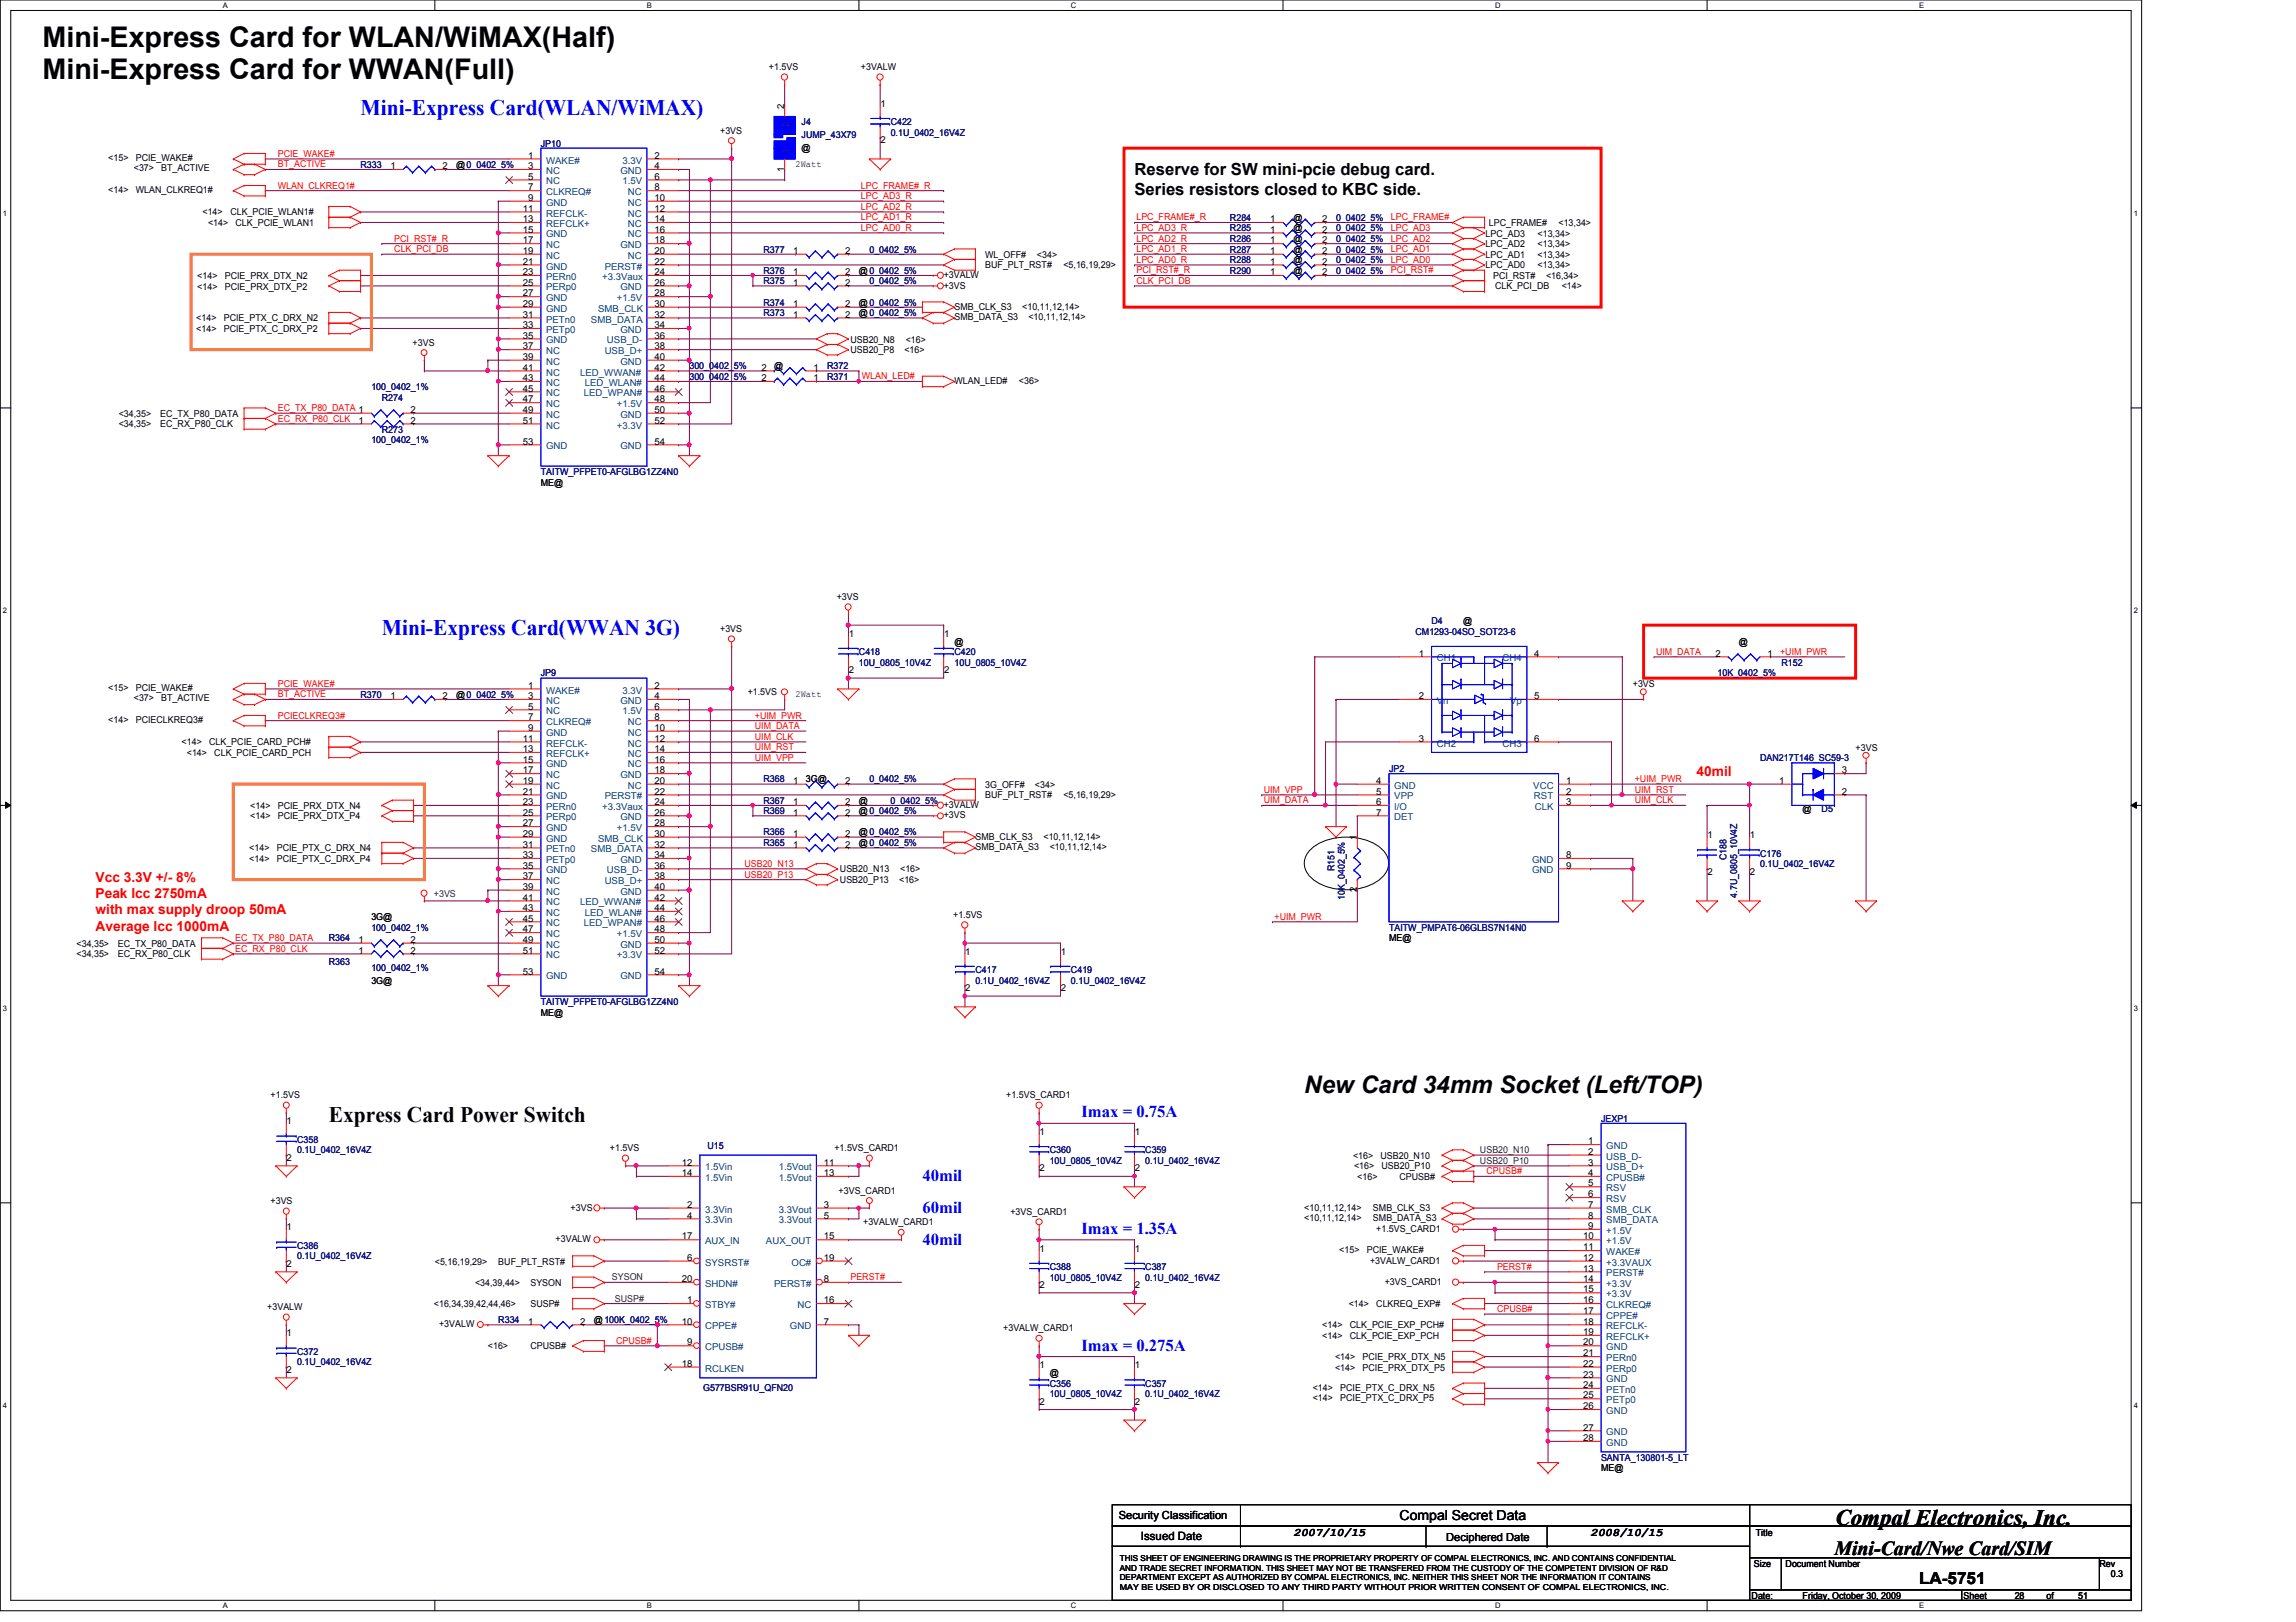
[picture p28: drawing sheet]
<svg xmlns="http://www.w3.org/2000/svg" width="297mm" height="210mm" viewBox="0 0 297 210" stroke-linecap="round" stroke-linejoin="round" font-family="sans-serif">
<defs><g id="words">
<g font-size="3.7">
<text x="5.5" y="6.1">Mini-Express Card for WLAN/WiMAX(Half)</text>
<text x="5.5" y="10.3">Mini-Express Card for WWAN(Full)</text>
</g>
<text font-size="3.1" x="168.7" y="141.4">New Card 34mm Socket (Left/TOP)</text>
<g font-size="2.9" fill="#00f">
<text x="46.6" y="14.9">Mini-Express Card(WLAN/WiMAX)</text>
<text x="49.4" y="82.2">Mini-Express Card(WWAN 3G)</text>
</g>
<g font-size="2.9">
<text x="42.5" y="145.2">Express Card Power Switch</text>
<text x="237.4" y="197.4">Compal Electronics, Inc.</text>
</g>
<text font-size="2.6" x="237.3" y="201.2">Mini-Card/Nwe Card/SIM</text>
<g font-size="2.2">
<text x="146.8" y="22.6">Reserve for SW mini-pcie debug card.</text>
<text x="146.8" y="25.2">Series resistors closed to KBC side.</text>
<text x="248.3" y="205">LA-5751</text>
</g>
<g font-size="2.2" fill="#00f">
<text x="139.9" y="144.6">Imax = 0.75A</text>
<text x="119.3" y="152.9">40mil</text>
<text x="119.3" y="157">60mil</text>
<text x="119.3" y="161.1">40mil</text>
<text x="139.9" y="159.7">Imax = 1.35A</text>
<text x="139.9" y="174.8">Imax = 0.275A</text>
</g>
<g font-size="1.8" fill="#f00">
<text x="219.5" y="100.4">40mil</text>
<text x="12.4" y="114.1">Vcc 3.3V +/- 8%</text>
<text x="12.4" y="116.2">Peak Icc 2750mA</text>
<text x="12.4" y="118.3">with max supply droop 50mA</text>
<text x="12.4" y="120.4">Average Icc 1000mA</text>
</g>
<text font-size="1.8" x="181.1" y="196.8">Compal Secret Data</text>
<g font-size="1.5">
<text x="147.6" y="199.3">Issued Date</text>
<text x="167.3" y="198.7">2007/10/15</text>
<text x="205.8" y="198.7">2008/10/15</text>
</g>
<g font-size="1.4">
<text x="144.7" y="196.6">Security Classification</text>
<text x="187.1" y="199.4">Deciphered Date</text>
</g>
<g font-size="1.2">
<text x="99.5" y="9.1">+1.5VS</text>
<text x="111.4" y="9.1">+3VALW</text>
<text x="93.2" y="17.3">+3VS</text>
<text x="101.5" y="14.1" transform="rotate(-90 101.5 14.1)">2</text>
<text x="113.9" y="13.8">1</text>
<text x="14" y="20.9">&lt;15&gt;</text>
<text x="17.3" y="22.1">&lt;37&gt;</text>
<text x="17.6" y="20.9">PCIE_WAKE#</text>
<text x="20.9" y="22.1">BT_ACTIVE</text>
<text x="50.5" y="21.9">1</text>
<text x="57.2" y="21.9">2</text>
<text x="59" y="21.7">@0_0402_5%</text>
<text x="68.3" y="20.5">1</text>
<text x="68.3" y="21.9">3</text>
<text x="68.3" y="23.2">5</text>
<text x="84.7" y="20.5">2</text>
<text x="84.7" y="21.9">4</text>
<text x="84.7" y="23.2">6</text>
<text x="101.5" y="22.2" transform="rotate(-90 101.5 22.2)">1</text>
<text x="102.9" y="21.6">2Watt</text>
<text x="103.7" y="19.5">@</text>
<text x="113.9" y="18.5">2</text>
<text x="14" y="25">&lt;14&gt;</text>
<text x="17.6" y="25">WLAN_CLKREQ1#</text>
<text x="26.2" y="27.9">&lt;14&gt;</text>
<text x="26.9" y="29.3">&lt;14&gt;</text>
<text x="29.8" y="27.9">CLK_PCIE_WLAN1#</text>
<text x="30.5" y="29.3">CLK_PCIE_WLAN1</text>
<text x="67.6" y="27.4">11</text>
<text x="67.6" y="28.7">13</text>
<text x="68.3" y="24.6">7</text>
<text x="68.3" y="26">9</text>
<text x="84.7" y="24.6">8</text>
<text x="84.7" y="26">10</text>
<text x="84.7" y="27.4">12</text>
<text x="84.7" y="28.7">14</text>
<text x="164.3" y="28.7">1</text>
<text x="167.3" y="28.6">@</text>
<text x="167.3" y="29.9">@</text>
<text x="171.1" y="28.7">2</text>
<text x="192.6" y="29.3">LPC_FRAME#</text>
<text x="201.6" y="29.3">&lt;13,34&gt;</text>
<text x="67.6" y="30.1">15</text>
<text x="67.6" y="31.5">17</text>
<text x="67.6" y="32.9">19</text>
<text x="67.6" y="34.2">21</text>
<text x="67.6" y="35.6">23</text>
<text x="84.7" y="30.1">16</text>
<text x="84.7" y="31.5">18</text>
<text x="84.7" y="32.9">20</text>
<text x="84.7" y="34.2">22</text>
<text x="84.7" y="35.6">24</text>
<text x="102.6" y="35.6">1</text>
<text x="102.6" y="32.9">1</text>
<text x="109.3" y="35.6">2</text>
<text x="109.3" y="32.9">2</text>
<text x="111.1" y="35.4">@0_0402_5%</text>
<text x="122.1" y="36">+3VALW</text>
<text x="127.5" y="34.7">BUF_PLT_RST#</text>
<text x="127.5" y="33.4">WL_OFF#</text>
<text x="134.2" y="33.4">&lt;34&gt;</text>
<text x="137.6" y="34.7">&lt;5,16,19,29&gt;</text>
<text x="164.3" y="31.5">1</text>
<text x="164.3" y="32.9">1</text>
<text x="164.3" y="30.1">1</text>
<text x="164.3" y="34.2">1</text>
<text x="164.3" y="35.6">1</text>
<text x="167.3" y="31.3">@</text>
<text x="167.3" y="32.7">@</text>
<text x="167.3" y="34">@</text>
<text x="167.3" y="35.4">@</text>
<text x="171.1" y="31.5">2</text>
<text x="171.1" y="32.9">2</text>
<text x="171.1" y="30.1">2</text>
<text x="171.1" y="34.2">2</text>
<text x="171.1" y="35.6">2</text>
<text x="192.2" y="32">LPC_AD2</text>
<text x="192.2" y="33.4">LPC_AD1</text>
<text x="192.2" y="30.6">LPC_AD3</text>
<text x="192.2" y="34.7">LPC_AD0</text>
<text x="198.9" y="32">&lt;13,34&gt;</text>
<text x="198.9" y="33.4">&lt;13,34&gt;</text>
<text x="198.9" y="30.6">&lt;13,34&gt;</text>
<text x="198.9" y="34.7">&lt;13,34&gt;</text>
<text x="25.4" y="41.6">&lt;14&gt;</text>
<text x="25.5" y="36.1">&lt;14&gt;</text>
<text x="25.5" y="37.5">&lt;14&gt;</text>
<text x="29" y="41.6">PCIE_PTX_C_DRX_N2</text>
<text x="29.1" y="36.1">PCIE_PRX_DTX_N2</text>
<text x="29.1" y="37.5">PCIE_PRX_DTX_P2</text>
<text x="67.6" y="37">25</text>
<text x="67.6" y="38.4">27</text>
<text x="67.6" y="39.7">29</text>
<text x="67.6" y="41.1">31</text>
<text x="84.7" y="37">26</text>
<text x="84.7" y="38.4">28</text>
<text x="84.7" y="39.7">30</text>
<text x="84.7" y="41.1">32</text>
<text x="102.6" y="41.1">1</text>
<text x="102.6" y="39.7">1</text>
<text x="102.6" y="37">1</text>
<text x="109.3" y="41.1">2</text>
<text x="109.3" y="39.7">2</text>
<text x="109.3" y="37">2</text>
<text x="111.1" y="40.9">@0_0402_5%</text>
<text x="111.1" y="39.5">@0_0402_5%</text>
<text x="122.1" y="37.3">+3VS</text>
<text x="123.5" y="40.1">SMB_CLK_S3</text>
<text x="123.5" y="41.4">SMB_DATA_S3</text>
<text x="132.2" y="40.1">&lt;10,11,12,14&gt;</text>
<text x="133" y="41.4">&lt;10,11,12,14&gt;</text>
<text x="193.2" y="36.1">PCI_RST#</text>
<text x="193.4" y="37.3">CLK_PCI_DB</text>
<text x="200" y="36.1">&lt;16,34&gt;</text>
<text x="202.1" y="37.3">&lt;14&gt;</text>
<text x="25.4" y="43">&lt;14&gt;</text>
<text x="29" y="43">PCIE_PTX_C_DRX_P2</text>
<text x="53.4" y="44.7">+3VS</text>
<text x="67.6" y="42.5">33</text>
<text x="67.6" y="43.8">35</text>
<text x="67.6" y="45.2">37</text>
<text x="67.6" y="46.6">39</text>
<text x="67.6" y="48">41</text>
<text x="84.7" y="42.5">34</text>
<text x="84.7" y="43.8">36</text>
<text x="84.7" y="45.2">38</text>
<text x="84.7" y="46.6">40</text>
<text x="84.7" y="48">42</text>
<text x="98.5" y="48">2</text>
<text x="100.2" y="47.8">@</text>
<text x="105.2" y="48">1</text>
<text x="110" y="44.3">USB20_N8</text>
<text x="110" y="45.7">USB20_P8</text>
<text x="117" y="45.7">&lt;16&gt;</text>
<text x="117.2" y="44.3">&lt;16&gt;</text>
<text x="15.4" y="53.9">&lt;34,35&gt;</text>
<text x="20.7" y="53.9">EC_TX_P80_DATA</text>
<text x="53.1" y="53.4">2</text>
<text x="67.6" y="49.3">43</text>
<text x="67.6" y="50.7">45</text>
<text x="67.6" y="52.1">47</text>
<text x="67.6" y="53.4">49</text>
<text x="84.7" y="49.3">44</text>
<text x="84.7" y="50.7">46</text>
<text x="84.7" y="52.1">48</text>
<text x="84.7" y="53.4">50</text>
<text x="98.5" y="49.3">2</text>
<text x="105.2" y="49.3">1</text>
<text x="123.5" y="49.7">WLAN_LED#</text>
<text x="131.8" y="49.7">&lt;36&gt;</text>
<text x="15.4" y="55.3">&lt;34,35&gt;</text>
<text x="20.7" y="55.3">EC_RX_P80_CLK</text>
<text x="46.4" y="54.8">1</text>
<text x="53.1" y="54.8">2</text>
<text x="67.6" y="54.8">51</text>
<text x="67.6" y="57.5">53</text>
<text x="84.7" y="54.8">52</text>
<text x="84.7" y="57.5">54</text>
<text x="70" y="62.9">ME@</text>
<text x="108.2" y="77.7">+3VS</text>
<text x="93.2" y="81.8">+3VS</text>
<text x="109.8" y="82.4">1</text>
<text x="122.1" y="82.4">1</text>
<text x="123.5" y="83.4">@</text>
<text x="189.3" y="80.7">@</text>
<text x="225" y="83.4">@</text>
<text x="14" y="89.5">&lt;15&gt;</text>
<text x="17.6" y="89.5">PCIE_WAKE#</text>
<text x="68.3" y="89.1">1</text>
<text x="84.7" y="89.1">2</text>
<text x="109.8" y="87.1">2</text>
<text x="122.1" y="87.1">2</text>
<text x="183.6" y="85">1</text>
<text x="198.5" y="85">4</text>
<text x="211.2" y="88.9">+3VS</text>
<text x="222" y="85">2</text>
<text x="228.7" y="85">1</text>
<text x="14" y="93.6">&lt;14&gt;</text>
<text x="17.3" y="90.7">&lt;37&gt;</text>
<text x="17.6" y="93.6">PCIECLKREQ3#</text>
<text x="20.9" y="90.7">BT_ACTIVE</text>
<text x="50.5" y="90.5">1</text>
<text x="57.2" y="90.5">2</text>
<text x="59" y="90.3">@0_0402_5%</text>
<text x="67.6" y="96">11</text>
<text x="68.3" y="90.5">3</text>
<text x="68.3" y="91.8">5</text>
<text x="68.3" y="93.2">7</text>
<text x="68.3" y="94.6">9</text>
<text x="84.7" y="90.5">4</text>
<text x="84.7" y="91.8">6</text>
<text x="84.7" y="93.2">8</text>
<text x="84.7" y="94.6">10</text>
<text x="84.7" y="96">12</text>
<text x="96.7" y="90">+1.5VS</text>
<text x="102.9" y="90.2">2Watt</text>
<text x="183.6" y="96">3</text>
<text x="183.6" y="90.5">2</text>
<text x="198.5" y="96">6</text>
<text x="198.5" y="90.5">5</text>
<text x="23.5" y="96.4">&lt;14&gt;</text>
<text x="24.2" y="97.8">&lt;14&gt;</text>
<text x="27" y="96.4">CLK_PCIE_CARD_PCH#</text>
<text x="27.7" y="97.8">CLK_PCIE_CARD_PCH</text>
<text x="67.6" y="97.3">13</text>
<text x="67.6" y="98.7">15</text>
<text x="67.6" y="100.1">17</text>
<text x="67.6" y="101.4">19</text>
<text x="84.7" y="97.3">14</text>
<text x="84.7" y="98.7">16</text>
<text x="84.7" y="100.1">18</text>
<text x="84.7" y="101.4">20</text>
<text x="102.6" y="101.4">1</text>
<text x="104.3" y="101.3">3G@</text>
<text x="109.3" y="101.4">2</text>
<text x="127.5" y="101.9">3G_OFF#</text>
<text x="133.9" y="101.9">&lt;34&gt;</text>
<text x="178.1" y="101.4">4</text>
<text x="202.6" y="101.4">1</text>
<text x="230.2" y="101.4">1</text>
<text x="238.3" y="100.1">3</text>
<text x="240.1" y="97.2">+3VS</text>
<text x="32.4" y="104.7">&lt;14&gt;</text>
<text x="32.4" y="106">&lt;14&gt;</text>
<text x="35.9" y="104.7">PCIE_PRX_DTX_N4</text>
<text x="35.9" y="106">PCIE_PRX_DTX_P4</text>
<text x="67.6" y="102.8">21</text>
<text x="67.6" y="104.2">23</text>
<text x="67.6" y="105.5">25</text>
<text x="67.6" y="106.9">27</text>
<text x="84.7" y="102.8">22</text>
<text x="84.7" y="104.2">24</text>
<text x="84.7" y="105.5">26</text>
<text x="84.7" y="106.9">28</text>
<text x="102.6" y="105.5">1</text>
<text x="102.6" y="104.2">1</text>
<text x="109.3" y="105.5">2</text>
<text x="109.3" y="104.2">2</text>
<text x="111.1" y="105.4">@0_0402_5%</text>
<text x="111.1" y="104">@</text>
<text x="122.1" y="105.9">+3VS</text>
<text x="122.1" y="104.6">+3VALW</text>
<text x="127.5" y="103.3">BUF_PLT_RST#</text>
<text x="137.6" y="103.3">&lt;5,16,19,29&gt;</text>
<text x="178.1" y="102.8">5</text>
<text x="178.1" y="104.2">6</text>
<text x="178.1" y="105.5">7</text>
<text x="202.6" y="102.8">2</text>
<text x="202.6" y="104.2">3</text>
<text x="233.2" y="105.1">@</text>
<text x="238.3" y="102.8">2</text>
<text x="32.3" y="110.2">&lt;14&gt;</text>
<text x="32.3" y="111.5">&lt;14&gt;</text>
<text x="35.8" y="110.2">PCIE_PTX_C_DRX_N4</text>
<text x="35.8" y="111.5">PCIE_PTX_C_DRX_P4</text>
<text x="67.6" y="108.3">29</text>
<text x="67.6" y="109.7">31</text>
<text x="67.6" y="111">33</text>
<text x="67.6" y="112.4">35</text>
<text x="67.6" y="113.8">37</text>
<text x="84.7" y="108.3">30</text>
<text x="84.7" y="109.7">32</text>
<text x="84.7" y="111">34</text>
<text x="84.7" y="112.4">36</text>
<text x="84.7" y="113.8">38</text>
<text x="102.6" y="108.3">1</text>
<text x="102.6" y="109.7">1</text>
<text x="108.7" y="112.9">USB20_N13</text>
<text x="109.3" y="108.3">2</text>
<text x="109.3" y="109.7">2</text>
<text x="111.1" y="108.1">@0_0402_5%</text>
<text x="111.1" y="109.5">@0_0402_5%</text>
<text x="116.5" y="112.9">&lt;16&gt;</text>
<text x="126.2" y="108.7">SMB_CLK_S3</text>
<text x="126.2" y="110">SMB_DATA_S3</text>
<text x="135" y="108.7">&lt;10,11,12,14&gt;</text>
<text x="135.8" y="110">&lt;10,11,12,14&gt;</text>
<text x="175.6" y="108.8" transform="rotate(-90 175.6 108.8)">1</text>
<text x="202.6" y="111">8</text>
<text x="202.6" y="112.4">9</text>
<text x="220.9" y="108.5">1</text>
<text x="220.9" y="113.2">2</text>
<text x="226.4" y="108.5">1</text>
<text x="226.4" y="113.2">2</text>
<text x="48" y="119.1">3G@</text>
<text x="67.6" y="115.1">39</text>
<text x="67.6" y="116.5">41</text>
<text x="67.6" y="117.9">43</text>
<text x="67.6" y="119.3">45</text>
<text x="84.7" y="115.1">40</text>
<text x="84.7" y="116.5">42</text>
<text x="84.7" y="117.9">44</text>
<text x="84.7" y="119.3">46</text>
<text x="108.7" y="114.3">USB20_P13</text>
<text x="116.3" y="114.3">&lt;16&gt;</text>
<text x="123.3" y="118.8">+1.5VS</text>
<text x="175.6" y="115.5" transform="rotate(-90 175.6 115.5)">2</text>
<text x="9.9" y="122.5">&lt;34,35&gt;</text>
<text x="9.9" y="123.9">&lt;34,35&gt;</text>
<text x="15.2" y="122.5">EC_TX_P80_DATA</text>
<text x="15.2" y="123.9">EC_RX_P80_CLK</text>
<text x="46.4" y="122">1</text>
<text x="46.4" y="123.4">1</text>
<text x="53.1" y="122">2</text>
<text x="53.1" y="123.4">2</text>
<text x="67.6" y="120.6">47</text>
<text x="67.6" y="122">49</text>
<text x="67.6" y="123.4">51</text>
<text x="84.7" y="120.6">48</text>
<text x="84.7" y="122">50</text>
<text x="84.7" y="123.4">52</text>
<text x="124.9" y="123.6">1</text>
<text x="137.2" y="123.6">1</text>
<text x="179.7" y="121.8">ME@</text>
<text x="48" y="127.3">3G@</text>
<text x="67.6" y="126.1">53</text>
<text x="70" y="131.4">ME@</text>
<text x="84.7" y="126.1">54</text>
<text x="124.9" y="128.3">2</text>
<text x="137.2" y="128.3">2</text>
<text x="35" y="142.1">+1.5VS</text>
<text x="130.2" y="142.1">+1.5VS_CARD1</text>
<text x="37.1" y="145.5">1</text>
<text x="78.9" y="149">+1.5VS</text>
<text x="107.9" y="149">+1.5VS_CARD1</text>
<text x="134.5" y="146.9">1</text>
<text x="146.8" y="146.9">1</text>
<text x="175" y="149.9">&lt;16&gt;</text>
<text x="178.6" y="149.9">USB20_N10</text>
<text x="205.5" y="148.1">1</text>
<text x="205.5" y="149.4">2</text>
<text x="35" y="155.8">+3VS</text>
<text x="37.1" y="150.2">2</text>
<text x="88.2" y="150.8">12</text>
<text x="88.2" y="152.2">14</text>
<text x="106.6" y="150.8">11</text>
<text x="106.6" y="152.2">13</text>
<text x="108.5" y="154.5">+3VS_CARD1</text>
<text x="134.5" y="151.6">2</text>
<text x="146.8" y="151.6">2</text>
<text x="175.2" y="151.3">&lt;16&gt;</text>
<text x="175.6" y="152.7">&lt;16&gt;</text>
<text x="178.7" y="151.3">USB20_P10</text>
<text x="181.1" y="152.7">CPUSB#</text>
<text x="205.5" y="150.8">3</text>
<text x="205.5" y="152.2">4</text>
<text x="205.5" y="153.5">5</text>
<text x="205.5" y="154.9">6</text>
<text x="37.1" y="159.2">1</text>
<text x="71.9" y="160.8">+3VALW</text>
<text x="73.8" y="156.7">+3VS</text>
<text x="88.2" y="160.4">17</text>
<text x="88.9" y="156.3">2</text>
<text x="88.9" y="157.7">4</text>
<text x="106.6" y="156.3">3</text>
<text x="106.6" y="157.7">5</text>
<text x="106.6" y="160.4">15</text>
<text x="111.7" y="158.6">+3VALW_CARD1</text>
<text x="130.7" y="157.2">+3VS_CARD1</text>
<text x="134.5" y="162">1</text>
<text x="146.8" y="162">1</text>
<text x="168.7" y="158">&lt;10,11,12,14&gt;</text>
<text x="168.7" y="156.7">&lt;10,11,12,14&gt;</text>
<text x="177.6" y="158">SMB_DATA_S3</text>
<text x="177.6" y="156.7">SMB_CLK_S3</text>
<text x="178.1" y="159.4">+1.5VS_CARD1</text>
<text x="204.8" y="160.4">10</text>
<text x="204.8" y="161.8">11</text>
<text x="205.5" y="156.3">7</text>
<text x="205.5" y="157.7">8</text>
<text x="205.5" y="159">9</text>
<text x="37.1" y="164">2</text>
<text x="56.3" y="163.7">&lt;5,16,19,29&gt;</text>
<text x="61.5" y="166.4">&lt;34,39,44&gt;</text>
<text x="64.5" y="163.7">BUF_PLT_RST#</text>
<text x="68.6" y="166.4">SYSON</text>
<text x="88.2" y="165.9">20</text>
<text x="88.9" y="163.2">6</text>
<text x="106.6" y="165.9">8</text>
<text x="106.6" y="163.2">19</text>
<text x="134.5" y="166.7">2</text>
<text x="146.8" y="166.7">2</text>
<text x="173.3" y="162.1">&lt;15&gt;</text>
<text x="176.8" y="162.1">PCIE_WAKE#</text>
<text x="177.2" y="163.5">+3VALW_CARD1</text>
<text x="179.2" y="166.3">+3VS_CARD1</text>
<text x="204.8" y="163.2">12</text>
<text x="204.8" y="164.5">13</text>
<text x="204.8" y="165.9">14</text>
<text x="204.8" y="167.3">15</text>
<text x="34.6" y="169.5">+3VALW</text>
<text x="37.1" y="172.9">1</text>
<text x="56.1" y="169.2">&lt;16,34,39,42,44,46&gt;</text>
<text x="56.8" y="171.7">+3VALW</text>
<text x="68.3" y="171.4">1</text>
<text x="68.6" y="169.2">SUSP#</text>
<text x="75.1" y="171.4">2</text>
<text x="76.8" y="171.2">@100K_0402_5%</text>
<text x="88.2" y="171.4">10</text>
<text x="88.9" y="168.7">1</text>
<text x="106.6" y="168.7">16</text>
<text x="106.6" y="171.4">7</text>
<text x="129.8" y="172.3">+3VALW_CARD1</text>
<text x="171.1" y="173.3">&lt;14&gt;</text>
<text x="171.1" y="171.9">&lt;14&gt;</text>
<text x="174.5" y="169.2">&lt;14&gt;</text>
<text x="174.6" y="173.3">CLK_PCIE_EXP_PCH</text>
<text x="174.6" y="171.9">CLK_PCIE_EXP_PCH#</text>
<text x="178.1" y="169.2">CLKREQ_EXP#</text>
<text x="204.8" y="168.7">16</text>
<text x="204.8" y="170">17</text>
<text x="204.8" y="171.4">18</text>
<text x="204.8" y="172.8">19</text>
<text x="37.1" y="177.7">2</text>
<text x="63.1" y="174.6">&lt;16&gt;</text>
<text x="68.6" y="174.6">CPUSB#</text>
<text x="88.2" y="176.9">18</text>
<text x="88.9" y="174.1">9</text>
<text x="134.5" y="177.1">1</text>
<text x="135.8" y="178.1">@</text>
<text x="146.8" y="177.1">1</text>
<text x="172.7" y="177.4">&lt;14&gt;</text>
<text x="172.7" y="176">&lt;14&gt;</text>
<text x="176.3" y="177.4">PCIE_PRX_DTX_P5</text>
<text x="176.3" y="176">PCIE_PRX_DTX_N5</text>
<text x="204.8" y="174.1">20</text>
<text x="204.8" y="175.5">21</text>
<text x="204.8" y="176.9">22</text>
<text x="204.8" y="178.3">23</text>
<text x="204.8" y="179.6">24</text>
<text x="134.5" y="181.8">2</text>
<text x="146.8" y="181.8">2</text>
<text x="169.8" y="181.4">&lt;14&gt;</text>
<text x="169.8" y="180">&lt;14&gt;</text>
<text x="173.4" y="181.4">PCIE_PTX_C_DRX_P5</text>
<text x="173.4" y="180">PCIE_PTX_C_DRX_N5</text>
<text x="204.8" y="181">25</text>
<text x="204.8" y="182.4">26</text>
<text x="204.8" y="185.1">27</text>
<text x="204.8" y="186.5">28</text>
<text x="207.1" y="190.4">ME@</text>
<text x="226.9" y="202.7">Size</text>
<text x="227.2" y="198.8">Title</text>
<text x="231" y="202.7">Document Number</text>
<text x="271.6" y="202.7">Rev</text>
<text x="226.6" y="206.9">Date:</text>
<text x="233.2" y="206.9">Friday, October 30, 2009</text>
<text x="254" y="206.9">Sheet</text>
<text x="260.6" y="206.9">28</text>
<text x="264.7" y="206.9">of</text>
<text x="268.9" y="206.9">51</text>
<text x="273.1" y="204.1">0.3</text>
</g>
<g font-size="1.2" fill="#004080">
<text x="102.1" y="16.4" transform="rotate(-90 102.1 16.4)">2</text>
<text x="70.7" y="21.2">WAKE#</text>
<text x="70.7" y="22.5">NC</text>
<text x="70.7" y="23.9">NC</text>
<text x="80.3" y="22.5">GND</text>
<text x="80.5" y="21.2">3.3V</text>
<text x="80.5" y="23.9">1.5V</text>
<text x="102.1" y="19.9" transform="rotate(-90 102.1 19.9)">1</text>
<text x="70.7" y="25.3">CLKREQ#</text>
<text x="70.7" y="26.6">GND</text>
<text x="70.7" y="28">REFCLK-</text>
<text x="70.7" y="29.4">REFCLK+</text>
<text x="81.2" y="25.3">NC</text>
<text x="81.2" y="26.6">NC</text>
<text x="81.2" y="28">NC</text>
<text x="81.2" y="29.4">NC</text>
<text x="70.7" y="30.7">GND</text>
<text x="70.7" y="32.1">NC</text>
<text x="70.7" y="33.5">NC</text>
<text x="70.7" y="34.9">GND</text>
<text x="78.2" y="34.9">PERST#</text>
<text x="80.3" y="32.1">GND</text>
<text x="81.2" y="30.7">NC</text>
<text x="81.2" y="33.5">NC</text>
<text x="70.7" y="36.2">PERn0</text>
<text x="70.7" y="37.6">PERp0</text>
<text x="70.7" y="39">GND</text>
<text x="70.7" y="40.3">GND</text>
<text x="70.7" y="41.7">PETn0</text>
<text x="76.5" y="41.7">SMB_DATA</text>
<text x="77.4" y="40.3">SMB_CLK</text>
<text x="77.9" y="36.2">+3.3Vaux</text>
<text x="79.8" y="39">+1.5V</text>
<text x="80.3" y="37.6">GND</text>
<text x="70.7" y="43.1">PETp0</text>
<text x="70.7" y="44.4">GND</text>
<text x="70.7" y="45.8">NC</text>
<text x="70.7" y="47.2">NC</text>
<text x="78.2" y="45.8">USB_D+</text>
<text x="78.5" y="44.4">USB_D-</text>
<text x="80.3" y="43.1">GND</text>
<text x="80.3" y="47.2">GND</text>
<text x="70.7" y="48.6">NC</text>
<text x="70.7" y="50">NC</text>
<text x="70.7" y="51.3">NC</text>
<text x="70.7" y="52.7">NC</text>
<text x="75.1" y="48.6">LED_WWAN#</text>
<text x="75.5" y="51.3">LED_WPAN#</text>
<text x="75.6" y="50">LED_WLAN#</text>
<text x="79.8" y="52.7">+1.5V</text>
<text x="70.7" y="54.1">NC</text>
<text x="70.7" y="55.5">NC</text>
<text x="70.7" y="58.2">GND</text>
<text x="79.8" y="55.5">+3.3V</text>
<text x="80.3" y="54.1">GND</text>
<text x="80.3" y="58.2">GND</text>
<text x="70.7" y="89.7">WAKE#</text>
<text x="80.5" y="89.7">3.3V</text>
<text x="185.9" y="85.6">CH1</text>
<text x="194.4" y="85.6">CH4</text>
<text x="70.7" y="91.1">NC</text>
<text x="70.7" y="92.5">NC</text>
<text x="70.7" y="93.9">CLKREQ#</text>
<text x="70.7" y="95.2">GND</text>
<text x="80.3" y="91.1">GND</text>
<text x="80.5" y="92.5">1.5V</text>
<text x="81.2" y="93.9">NC</text>
<text x="81.2" y="95.2">NC</text>
<text x="185.9" y="91.1">Vn</text>
<text x="195.4" y="91.1">Vp</text>
<text x="70.7" y="96.6">REFCLK-</text>
<text x="70.7" y="98">REFCLK+</text>
<text x="70.7" y="99.3">GND</text>
<text x="70.7" y="100.7">NC</text>
<text x="80.3" y="100.7">GND</text>
<text x="81.2" y="96.6">NC</text>
<text x="81.2" y="98">NC</text>
<text x="81.2" y="99.3">NC</text>
<text x="185.9" y="96.6">CH2</text>
<text x="194.4" y="96.6">CH3</text>
<text x="70.7" y="102.1">NC</text>
<text x="70.7" y="103.5">GND</text>
<text x="70.7" y="104.8">PERn0</text>
<text x="70.7" y="106.2">PERp0</text>
<text x="70.7" y="107.6">GND</text>
<text x="77.9" y="104.8">+3.3Vaux</text>
<text x="78.2" y="103.5">PERST#</text>
<text x="79.8" y="107.6">+1.5V</text>
<text x="80.3" y="106.2">GND</text>
<text x="81.2" y="102.1">NC</text>
<text x="180.4" y="102.1">GND</text>
<text x="180.4" y="103.5">VPP</text>
<text x="180.4" y="104.8">I/O</text>
<text x="180.4" y="106.2">DET</text>
<text x="198.4" y="102.1">VCC</text>
<text x="198.5" y="103.5">RST</text>
<text x="198.6" y="104.8">CLK</text>
<text x="70.7" y="108.9">GND</text>
<text x="70.7" y="110.3">PETn0</text>
<text x="70.7" y="111.7">PETp0</text>
<text x="70.7" y="113">GND</text>
<text x="76.5" y="110.3">SMB_DATA</text>
<text x="77.4" y="108.9">SMB_CLK</text>
<text x="78.5" y="113">USB_D-</text>
<text x="80.3" y="111.7">GND</text>
<text x="198.2" y="111.7">GND</text>
<text x="198.2" y="113">GND</text>
<text x="70.7" y="114.4">NC</text>
<text x="70.7" y="115.8">NC</text>
<text x="70.7" y="117.2">NC</text>
<text x="70.7" y="118.5">NC</text>
<text x="70.7" y="119.9">NC</text>
<text x="75.1" y="117.2">LED_WWAN#</text>
<text x="75.5" y="119.9">LED_WPAN#</text>
<text x="75.6" y="118.5">LED_WLAN#</text>
<text x="78.2" y="114.4">USB_D+</text>
<text x="80.3" y="115.8">GND</text>
<text x="70.7" y="121.3">NC</text>
<text x="70.7" y="122.6">NC</text>
<text x="70.7" y="124">NC</text>
<text x="79.8" y="121.3">+1.5V</text>
<text x="79.8" y="124">+3.3V</text>
<text x="80.3" y="122.6">GND</text>
<text x="70.7" y="126.7">GND</text>
<text x="80.3" y="126.7">GND</text>
<text x="207.8" y="148.7">GND</text>
<text x="91.2" y="151.5">1.5Vin</text>
<text x="91.2" y="152.8">1.5Vin</text>
<text x="100.8" y="151.5">1.5Vout</text>
<text x="100.8" y="152.8">1.5Vout</text>
<text x="207.8" y="150.1">USB_D-</text>
<text x="207.8" y="151.5">USB_D+</text>
<text x="207.8" y="152.8">CPUSB#</text>
<text x="207.8" y="154.2">RSV</text>
<text x="207.8" y="155.6">RSV</text>
<text x="91.2" y="156.9">3.3Vin</text>
<text x="91.2" y="158.3">3.3Vin</text>
<text x="91.2" y="161">AUX_IN</text>
<text x="99.1" y="161">AUX_OUT</text>
<text x="100.8" y="156.9">3.3Vout</text>
<text x="100.8" y="158.3">3.3Vout</text>
<text x="207.8" y="156.9">SMB_CLK</text>
<text x="207.8" y="158.3">SMB_DATA</text>
<text x="207.8" y="159.7">+1.5V</text>
<text x="207.8" y="161">+1.5V</text>
<text x="91.2" y="163.8">SYSRST#</text>
<text x="91.2" y="166.5">SHDN#</text>
<text x="100.2" y="166.5">PERST#</text>
<text x="102.4" y="163.8">OC#</text>
<text x="207.8" y="162.4">WAKE#</text>
<text x="207.8" y="163.8">+3.3VAUX</text>
<text x="207.8" y="165.2">PERST#</text>
<text x="207.8" y="166.5">+3.3V</text>
<text x="207.8" y="167.9">+3.3V</text>
<text x="91.2" y="169.3">STBY#</text>
<text x="91.2" y="172">CPPE#</text>
<text x="102.2" y="172">GND</text>
<text x="103.2" y="169.3">NC</text>
<text x="207.8" y="169.3">CLKREQ#</text>
<text x="207.8" y="170.6">CPPE#</text>
<text x="207.8" y="172">REFCLK-</text>
<text x="207.8" y="173.4">REFCLK+</text>
<text x="91.2" y="177.5">RCLKEN</text>
<text x="91.2" y="174.8">CPUSB#</text>
<text x="207.8" y="174.8">GND</text>
<text x="207.8" y="176.1">PERn0</text>
<text x="207.8" y="177.5">PERp0</text>
<text x="207.8" y="178.9">GND</text>
<text x="207.8" y="180.3">PETn0</text>
<text x="207.8" y="181.6">PETp0</text>
<text x="207.8" y="183">GND</text>
<text x="207.8" y="185.8">GND</text>
<text x="207.8" y="187.1">GND</text>
</g>
<g font-size="1.2" fill="#000080">
<text x="103.7" y="16.2">J4</text>
<text x="103.7" y="17.9">JUMP_43X79</text>
<text x="115.2" y="16.2">C422</text>
<text x="115.2" y="17.6">0.1U_0402_16V4Z</text>
<text x="46.6" y="21.7">R333</text>
<text x="70" y="19">JP10</text>
<text x="159.1" y="28.6">R284</text>
<text x="159.1" y="29.9">R285</text>
<text x="172.8" y="28.6">0_0402_5%</text>
<text x="172.8" y="29.9">0_0402_5%</text>
<text x="98.8" y="35.4">R376</text>
<text x="98.8" y="32.7">R377</text>
<text x="112.5" y="32.7">0_0402_5%</text>
<text x="159.1" y="31.3">R286</text>
<text x="159.1" y="32.7">R287</text>
<text x="159.1" y="34">R288</text>
<text x="159.1" y="35.4">R290</text>
<text x="172.8" y="31.3">0_0402_5%</text>
<text x="172.8" y="32.7">0_0402_5%</text>
<text x="172.8" y="34">0_0402_5%</text>
<text x="172.8" y="35.4">0_0402_5%</text>
<text x="98.8" y="40.9">R373</text>
<text x="98.8" y="39.5">R374</text>
<text x="98.8" y="36.8">R375</text>
<text x="112.5" y="36.8">0_0402_5%</text>
<text x="89.2" y="47.8">300_0402_5%</text>
<text x="107" y="47.8">R372</text>
<text x="48" y="50.5">100_0402_1%</text>
<text x="49.4" y="51.9">R274</text>
<text x="89.2" y="49.1">300_0402_5%</text>
<text x="107" y="49.1">R371</text>
<text x="48" y="57.4">100_0402_1%</text>
<text x="49.4" y="56">R273</text>
<text x="70" y="61.5">TAITW_PFPET0-AFGLBG1ZZ4N0</text>
<text x="183.1" y="82.2">CM1293-04SO_SOT23-6</text>
<text x="185.2" y="80.7">D4</text>
<text x="70" y="87.5">JP9</text>
<text x="111.1" y="84.8">C418</text>
<text x="111.1" y="86.1">10U_0805_10V4Z</text>
<text x="123.5" y="84.8">C420</text>
<text x="123.5" y="86.1">10U_0805_10V4Z</text>
<text x="222.2" y="87.5">10K_0402_5%</text>
<text x="230.5" y="86.1">R152</text>
<text x="46.6" y="90.3">R370</text>
<text x="98.8" y="101.3">R368</text>
<text x="112.5" y="101.3">0_0402_5%</text>
<text x="179.7" y="99.9">JP2</text>
<text x="227.7" y="98.5">DAN217T146_SC59-3</text>
<text x="98.8" y="105.4">R369</text>
<text x="98.8" y="104">R367</text>
<text x="115.2" y="104">0_0402_5%</text>
<text x="235.7" y="105.1">D5</text>
<text x="98.8" y="108.1">R366</text>
<text x="98.8" y="109.5">R365</text>
<text x="172.6" y="112.7" transform="rotate(-90 172.6 112.7)">R151</text>
<text x="223.3" y="111.3" transform="rotate(-90 223.3 111.3)">C188</text>
<text x="227.7" y="110.9">C176</text>
<text x="227.7" y="112.2">0.1U_0402_16V4Z</text>
<text x="174" y="116.4" transform="rotate(-90 174 116.4)">10K_0402_5%</text>
<text x="224.7" y="116.2" transform="rotate(-90 224.7 116.2)">4.7U_0805_10V4Z</text>
<text x="42.5" y="121.8">R364</text>
<text x="42.5" y="124.8">R363</text>
<text x="48" y="120.4">100_0402_1%</text>
<text x="48" y="125.7">100_0402_1%</text>
<text x="126.2" y="125.9">C417</text>
<text x="138.6" y="125.9">C419</text>
<text x="179.7" y="120.4">TAITW_PMPAT6-06GLBS7N14N0</text>
<text x="70" y="130">TAITW_PFPET0-AFGLBG1ZZ4N0</text>
<text x="126.2" y="127.3">0.1U_0402_16V4Z</text>
<text x="138.6" y="127.3">0.1U_0402_16V4Z</text>
<text x="38.4" y="147.9">C358</text>
<text x="38.4" y="149.3">0.1U_0402_16V4Z</text>
<text x="91.5" y="148.7">U15</text>
<text x="135.8" y="149.3">C360</text>
<text x="148.2" y="149.3">C359</text>
<text x="207.1" y="145.2">JEXP1</text>
<text x="135.8" y="150.6">10U_0805_10V4Z</text>
<text x="148.2" y="150.6">0.1U_0402_16V4Z</text>
<text x="38.4" y="161.6">C386</text>
<text x="38.4" y="163">0.1U_0402_16V4Z</text>
<text x="135.8" y="164.3">C388</text>
<text x="135.8" y="165.7">10U_0805_10V4Z</text>
<text x="148.2" y="164.3">C387</text>
<text x="148.2" y="165.7">0.1U_0402_16V4Z</text>
<text x="64.5" y="171.2">R334</text>
<text x="38.4" y="175.3">C372</text>
<text x="38.4" y="176.7">0.1U_0402_16V4Z</text>
<text x="135.8" y="179.5">C356</text>
<text x="148.2" y="179.5">C357</text>
<text x="91" y="180">G577BSR91U_QFN20</text>
<text x="135.8" y="180.8">10U_0805_10V4Z</text>
<text x="148.2" y="180.8">0.1U_0402_16V4Z</text>
<text x="207.1" y="189">SANTA_130801-5_LT</text>
</g>
<g font-size="1.2" fill="#f00">
<text x="35.9" y="21.7">BT_ACTIVE</text>
<text x="35.9" y="20.3">PCIE_WAKE#</text>
<text x="35.9" y="24.4">WLAN_CLKREQ1#</text>
<text x="111.4" y="24.4">LPC_FRAME#_R</text>
<text x="111.4" y="25.8">LPC_AD3_R</text>
<text x="111.4" y="27.2">LPC_AD2_R</text>
<text x="111.4" y="28.5">LPC_AD1_R</text>
<text x="111.4" y="29.9">LPC_AD0_R</text>
<text x="147" y="28.5">LPC_FRAME#_R</text>
<text x="147" y="29.9">LPC_AD3_R</text>
<text x="180" y="28.5">LPC_FRAME#</text>
<text x="180" y="29.9">LPC_AD3</text>
<text x="51" y="31.3">PCI_RST#_R</text>
<text x="51" y="32.6">CLK_PCI_DB</text>
<text x="147" y="31.3">LPC_AD2_R</text>
<text x="147" y="32.6">LPC_AD1_R</text>
<text x="147" y="34">LPC_AD0_R</text>
<text x="147" y="35.4">PCI_RST#_R</text>
<text x="180" y="31.3">LPC_AD2</text>
<text x="180" y="32.6">LPC_AD1</text>
<text x="180" y="34">LPC_AD0</text>
<text x="180" y="35.4">PCI_RST#</text>
<text x="147" y="36.7">CLK_PCI_DB</text>
<text x="35.9" y="53.2">EC_TX_P80_DATA 1</text>
<text x="111.5" y="49.1">WLAN_LED#</text>
<text x="35.9" y="54.6">EC_RX_P80_CLK</text>
<text x="35.9" y="88.9">PCIE_WAKE#</text>
<text x="214.2" y="84.8">UIM_DATA</text>
<text x="230.3" y="84.8">+UIM_PWR</text>
<text x="35.9" y="93">PCIECLKREQ3#</text>
<text x="35.9" y="90.3">BT_ACTIVE</text>
<text x="97.7" y="93">+UIM_PWR</text>
<text x="97.7" y="94.4">UIM_DATA</text>
<text x="97.7" y="95.8">UIM_CLK</text>
<text x="97.7" y="97.1">UIM_RST</text>
<text x="97.7" y="98.5">UIM_VPP</text>
<text x="211.5" y="101.2">+UIM_PWR</text>
<text x="163.5" y="104">UIM_DATA</text>
<text x="163.5" y="102.6">UIM_VPP</text>
<text x="211.5" y="104">UIM_CLK</text>
<text x="211.5" y="102.6">UIM_RST</text>
<text x="96.3" y="112.2">USB20_N13</text>
<text x="96.3" y="113.6">USB20_P13</text>
<text x="164.9" y="119">+UIM_PWR</text>
<text x="30.4" y="121.8">EC_TX_P80_DATA</text>
<text x="30.4" y="123.2">EC_RX_P80_CLK</text>
<text x="192.3" y="152">CPUSB#</text>
<text x="110" y="165.7">PERST#</text>
<text x="193.7" y="164.3">PERST#</text>
<text x="79.7" y="173.9">CPUSB#</text>
<text x="193.7" y="169.8">CPUSB#</text>
</g>
<g font-size="1.2" fill="#008000">
<text x="56.1" y="116.1">+3VS</text>
<text x="191.5" y="149.2">USB20_N10</text>
<text x="191.5" y="150.6">USB20_P10</text>
<text x="79.2" y="165.7">SYSON</text>
<text x="79.5" y="168.4">SUSP#</text>
</g>
<g font-size="1.1">
<text x="144.9" y="202">THIS SHEET OF ENGINEERING DRAWING IS THE PROPRIETARY PROPERTY OF COMPAL ELECTRONICS, INC. AND CONTAINS CONFIDENTIAL</text>
<text x="144.9" y="203.2">AND TRADE SECRET INFORMATION. THIS SHEET MAY NOT BE TRANSFERED FROM THE CUSTODY OF THE COMPETENT DIVISION OF R&amp;D</text>
<text x="144.9" y="204.5">DEPARTMENT EXCEPT AS AUTHORIZED BY COMPAL ELECTRONICS, INC. NEITHER THIS SHEET NOR THE INFORMATION IT CONTAINS</text>
<text x="144.9" y="205.7">MAY BE USED BY OR DISCLOSED TO ANY THIRD PARTY WITHOUT PRIOR WRITTEN CONSENT OF COMPAL ELECTRONICS, INC.</text>
</g>
<g font-size="1">
<text x="28.8" y="1">A</text>
<text x="83.7" y="1">B</text>
<text x="138.6" y="1">C</text>
<text x="193.4" y="1">D</text>
<text x="248.3" y="1">E</text>
<text x=".4" y="27.9">1</text>
<text x="276.1" y="27.9">1</text>
<text x=".4" y="79.4">2</text>
<text x="276.1" y="79.4">2</text>
<text x=".4" y="130.8">3</text>
<text x="276.1" y="130.8">3</text>
<text x=".4" y="182.2">4</text>
<text x="276.1" y="182.2">4</text>
<text x="28.8" y="208.1">A</text>
<text x="83.7" y="208.1">B</text>
<text x="138.6" y="208.1">C</text>
<text x="193.4" y="208.1">D</text>
<text x="248.3" y="208.1">E</text>
</g>
</g></defs>
<path d="M0 0h277.1v208.4h-277.1zM1.4 1.4h274.3v205.7h-274.3z" fill="none" stroke="#000" stroke-width=".13"/>
<g fill="#fff">
<path d="M28.8 .1h.7v1.1h-.7z"/>
<path d="M28.8 207.2h.7v1.1h-.7z"/>
</g>
<path d="M56.3 0v1.4M56.3 207.1v1.3" fill="none" stroke="#000" stroke-width=".13"/>
<g fill="#fff">
<path d="M83.7 .1h.6v1.1h-.6z"/>
<path d="M83.7 207.2h.6v1.1h-.6z"/>
</g>
<path d="M111.1 0v1.4M111.1 207.1v1.3" fill="none" stroke="#000" stroke-width=".13"/>
<g fill="#fff">
<path d="M138.6 .1h.7v1.1h-.7z"/>
<path d="M138.6 207.2h.7v1.1h-.7z"/>
</g>
<path d="M166 0v1.4M166 207.1v1.3" fill="none" stroke="#000" stroke-width=".13"/>
<g fill="#fff">
<path d="M193.4 .1h.7v1.1h-.7z"/>
<path d="M193.4 207.2h.7v1.1h-.7z"/>
</g>
<path d="M220.8 0v1.4M220.8 207.1v1.3" fill="none" stroke="#000" stroke-width=".13"/>
<g fill="#fff">
<path d="M248.3 .1h.6v1.1h-.6z"/>
<path d="M248.3 207.2h.6v1.1h-.6z"/>
<path d="M.4 27.1h.5v1.1h-.5z"/>
<path d="M276.1 27.1h.5v1.1h-.5z"/>
<path d="M.4 78.5h.5v1.1h-.5z"/>
<path d="M276.1 78.5h.5v1.1h-.5z"/>
</g>
<path d="M0 52.8h1.4M275.7 52.8h1.4" fill="none" stroke="#000" stroke-width=".13"/>
<g fill="#fff">
<path d="M.4 129.9h.5v1.1h-.5z"/>
<path d="M276.1 129.9h.5v1.1h-.5z"/>
</g>
<path d="M0 104.2h1.4M.7 103.8l.7 .4-.7 .4zM275.7 104.2l.7-.4v.8zM275.7 104.2h1.4" fill="none" stroke="#000" stroke-width=".13"/>
<path d="M.7 103.8l.7 .4-.7 .4zM275.7 104.2l.7-.4v.8z" fill="#000"/>
<g fill="#fff">
<path d="M.4 181.4h.5v1.1h-.5z"/>
<path d="M276.1 181.4h.5v1.1h-.5z"/>
</g>
<path d="M0 155.7h1.4M275.7 155.7h1.4" fill="none" stroke="#000" stroke-width=".13"/>
<g fill="none" stroke="#800040" stroke-width=".13">
<path d="M34.3 24.7h.1M34.3 21.9h.1M34.3 20.6h.1M34.3 24.7h31.6M34.3 21.9h16.5M34.3 20.6h31.6M46.6 28.8h.1M46.6 27.4h.1M46.6 28.8h19.3M46.6 27.4h19.3M64.5 26h.1M64.5 38.4h.1"/>
<path d="M64.5 26h1.4M64.5 38.4v1.4"/>
</g>
<circle cx="64.5" cy="38.4" r=".26" fill="#f0f"/>
<circle cx="64.5" cy="38.4" r=".26" fill="none" stroke="#f0f" stroke-width=".13"/>
<path d="M57.6 21.9h.1M57.6 21.9h8.3M54.9 48h.1M54.9 48h11M63.1 48h.1M63.1 46.6h.1M63.1 46.6v1.4M64.5 57.6h.1M64.5 57.6h1.4" fill="none" stroke="#800040" stroke-width=".13"/>
<path d="M62.9 47.8l.2-.1 .2 .1-.1 .3-.1 .1-.2-.1z" fill-rule="evenodd" fill="#f0f"/>
<path d="M62.9 47.8l.2-.1 .2 .1-.1 .3-.1 .1-.2-.1z" fill="none" stroke="#f0f" stroke-width=".13"/>
<path d="M54.9 46.6h.1M54.9 46.6v1.4M63.1 46.6h.1M63.1 46.6h2.8M64.5 45.3h.1M64.5 45.3h1.4M82.3 156.3h.1M82.3 156.3h4.1M111.1 150.9h.1M111.1 150.9v1.3" fill="none" stroke="#800040" stroke-width=".13"/>
<circle cx="82.3" cy="156.3" r=".26" fill="#f0f"/>
<circle cx="82.3" cy="156.3" r=".26" fill="none" stroke="#f0f" stroke-width=".13"/>
<path d="M37 144h.1M37 149.5h.1M37 144v1.4M37 149.5v1.4M82.3 150.9h.1M82.3 150.9h4.1" fill="none" stroke="#800040" stroke-width=".13"/>
<circle cx="82.3" cy="150.8" r=".26" fill="#f0f"/>
<circle cx="82.3" cy="150.8" r=".26" fill="none" stroke="#f0f" stroke-width=".13"/>
<path d="M37 157.7h.1M37 157.7v1.4M80.9 150.9h.1M80.9 150.9h1.4M37 163.2h.1M37 176.9h.1M37 171.4h.1M37 163.2v1.4M37 171.4v1.4M37 176.9v1.4M78.2 174.2h.1M78.2 174.2h6.8" fill="none" stroke="#800040" stroke-width=".13"/>
<circle cx="85" cy="174.2" r=".26" fill="#f0f"/>
<circle cx="85" cy="174.2" r=".26" fill="none" stroke="#f0f" stroke-width=".13"/>
<path d="M85 171.4h.1M85 171.4h1.4" fill="none" stroke="#800040" stroke-width=".13"/>
<circle cx="85" cy="171.4" r=".26" fill="#f0f"/>
<circle cx="85" cy="171.4" r=".26" fill="none" stroke="#f0f" stroke-width=".13"/>
<g fill="none" stroke="#800040" stroke-width=".13">
<path d="M94.7 19.2h.1M94.7 19.2v35.7M87.8 20.6h.1M87.8 20.6h6.9M91.9 23.3h9.6M94.7 20.6h.1M101.5 23.3h.1M101.5 21.9h.1M101.5 21.9v1.4M82.3 152.2h.1M82.3 150.9h.1M82.3 157.7h.1"/>
<path d="M82.3 156.3h.1M82.3 152.2h4.1M82.3 150.9v1.3M82.3 156.3v1.4M82.3 157.7h4.1M63.1 171.4h.1M63.1 171.4h5.5M78.2 160.4h.1M78.2 163.2h.1M78.2 160.4h8.2M78.2 163.2h8.2M109.8 160.4h.1"/>
<path d="M109.8 165.9h.1M109.8 160.4h6.8M109.8 165.9h6.8"/>
</g>
<circle cx="94.7" cy="20.5" r=".26" fill="#f0f"/>
<circle cx="94.7" cy="20.5" r=".26" fill="none" stroke="#f0f" stroke-width=".13"/>
<path d="M97.4 35.6h.1M97.4 35.6h5.5M109.8 35.6h.1M109.8 35.6h10.9M89.2 57.6h.1M89.2 57.6v1.4" fill="none" stroke="#800040" stroke-width=".13"/>
<path d="M97.2 35.4h.3l.1 .2-.1 .2-.1 .1-.2-.1z" fill-rule="evenodd" fill="#f0f"/>
<path d="M97.2 35.4h.3l.1 .2-.1 .2-.1 .1-.2-.1z" fill="none" stroke="#f0f" stroke-width=".13"/>
<path d="M87.8 34.3h.1M87.8 39.8h.1M87.8 34.3h34.3M87.8 39.8h15.1M87.8 43.9h.1M87.8 45.3h.1M87.8 46.6h.1M87.8 53.5h.1M87.8 43.9h17.8M87.8 45.3h17.8M87.8 46.6h1.4M87.8 53.5h1.4" fill="none" stroke="#800040" stroke-width=".13"/>
<circle cx="89.1" cy="53.5" r=".26" fill="#f0f"/>
<circle cx="89.1" cy="53.5" r=".26" fill="none" stroke="#f0f" stroke-width=".13"/>
<path d="M87.8 38.4h.1M91.9 23.3h.1M91.9 23.3v15.1h-4.1" fill="none" stroke="#800040" stroke-width=".13"/>
<circle cx="91.9" cy="38.4" r=".26" fill="#f0f"/>
<circle cx="91.9" cy="38.4" r=".26" fill="none" stroke="#f0f" stroke-width=".13"/>
<path d="M87.8 23.3h.1M87.8 23.3h4.1" fill="none" stroke="#800040" stroke-width=".13"/>
<circle cx="91.9" cy="23.3" r=".26" fill="#f0f"/>
<circle cx="91.9" cy="23.3" r=".26" fill="none" stroke="#f0f" stroke-width=".13"/>
<g fill="none" stroke="#800040" stroke-width=".13">
<path d="M87.8 32.9h15.1M87.8 35.6h9.6M91.9 38.4h.1M91.9 38.4v13.7h-4.1M97.4 35.6h.1M97.4 37h.1M97.4 37h5.5M97.4 35.6v1.4M102.9 32.9h.1M109.8 37h.1M109.8 32.9h.1M109.8 32.9h12.3"/>
<path d="M109.8 37h10.9M109.8 39.8h9.5M119.3 39.8h.1M35.7 53.5h.1M35.7 54.9h.1M35.7 54.9h10.9M35.7 53.5h10.9M53.5 53.5h.1M53.5 54.9h.1M53.5 54.9h12.4M53.5 53.5h12.4M87.8 52.1h.1"/>
<path d="M87.8 54.9h.1M87.8 41.1h.1M87.8 54.9h6.9M87.8 41.1h15.1M109.8 41.1h9.5M111.1 49.4h.1M111.1 49.4h8.2M119.3 41.1h.1"/>
</g>
<path d="M110.9 49.2h.4v.1v.2l-.2 .1-.2-.1z" fill-rule="evenodd" fill="#f0f"/>
<path d="M110.9 49.2h.4v.1v.2l-.2 .1-.2-.1z" fill="none" stroke="#f0f" stroke-width=".13"/>
<g fill="none" stroke="#800040" stroke-width=".13">
<path d="M113.9 11h.1M113.9 17.8h.1M113.9 11v2.7M113.9 17.8v2.8M87.8 49.4h.1M87.8 48h.1M87.8 49.4h11M87.8 48h11M105.6 48h.1M105.6 49.4h.1M105.6 48h5.5M111.1 48h.1"/>
<path d="M111.1 48v1.4h-5.5M172.8 90.5h.1M172.8 90.5h8.3M201.6 96h.1M201.6 85h.1M201.6 96h6.9M201.6 85h8.3M208.5 96h.1M208.5 96v8.2M78.2 156.3h.1M78.2 156.3h4.1M78.2 165.9h.1"/>
<path d="M78.2 168.7h.1M78.2 165.9h8.2M78.2 168.7h8.2"/>
</g>
<circle cx="208.5" cy="104.2" r=".25" fill="#f0f"/>
<circle cx="208.5" cy="104.2" r=".25" fill="none" stroke="#f0f" stroke-width=".13"/>
<path d="M201.6 90.5h.1M201.6 90.5h11M209.9 85h.1M209.9 85v17.9" fill="none" stroke="#800040" stroke-width=".13"/>
<circle cx="209.8" cy="102.8" r=".26" fill="#f0f"/>
<circle cx="209.8" cy="102.8" r=".26" fill="none" stroke="#f0f" stroke-width=".13"/>
<path d="M171.5 96h.1M171.5 96h9.6M171.5 96v8.2" fill="none" stroke="#800040" stroke-width=".13"/>
<circle cx="171.4" cy="104.2" r=".25" fill="#f0f"/>
<circle cx="171.4" cy="104.2" r=".25" fill="none" stroke="#f0f" stroke-width=".13"/>
<path d="M170.1 85h.1M170.1 85h11M170.1 85v17.9" fill="none" stroke="#800040" stroke-width=".13"/>
<circle cx="170.1" cy="102.8" r=".26" fill="#f0f"/>
<circle cx="170.1" cy="102.8" r=".26" fill="none" stroke="#f0f" stroke-width=".13"/>
<g fill="none" stroke="#800040" stroke-width=".13">
<path d="M241.4 98.7h.1M241.4 98.7v1.4h-2.7M163.2 104.2h.1M163.2 102.9h.1M163.2 104.2h8.3M163.2 102.9h6.9M205.8 102.9h.1M205.8 104.2h.1M205.8 104.2h2.7M205.8 102.9h4.1M226.4 101.5h.1M226.4 101.5h4.1"/>
<path d="M238.7 100.1h.1M238.7 102.9h.1M238.7 102.9h2.7M241.4 102.9h.1M241.4 102.9v13.7"/>
</g>
<circle cx="226.3" cy="101.5" r=".26" fill="#f0f"/>
<circle cx="226.3" cy="101.5" r=".26" fill="none" stroke="#f0f" stroke-width=".13"/>
<path d="M220.8 104.2h.1M220.8 104.2v4.1M220.8 104.2h5.6M226.4 104.2h.1M226.4 104.2v4.1" fill="none" stroke="#800040" stroke-width=".13"/>
<circle cx="226.3" cy="104.2" r=".25" fill="#f0f"/>
<circle cx="226.3" cy="104.2" r=".25" fill="none" stroke="#f0f" stroke-width=".13"/>
<g fill="none" stroke="#800040" stroke-width=".13">
<path d="M46.6 35.6h.1M46.6 37h.1M46.6 35.6h19.3M46.6 37h19.3M46.6 41.1h.1M46.6 42.5h.1M46.6 41.1h19.3M46.6 42.5h19.3M214 85h.1M214 85h8.2M229.1 85h.1M229.1 85h9.6"/>
<path d="M164.6 119.3h.1M170.1 102.9h.1M170.1 102.9h5.5M171.5 104.2h.1M171.5 104.2h4.1M172.8 101.5h.1M172.8 101.5v5.5M175.6 105.6h.1M175.6 115.2h.1M175.6 105.6v2.7M175.6 115.2v4.1h-11M205.8 111.1h.1"/>
<path d="M205.8 101.5h.1M205.8 111.1h5.4M205.8 101.5h20.6M208.5 104.2h.1M208.5 104.2h9.6M209.9 102.9h.1M209.9 102.9h8.2M211.2 112.4h.1M211.2 112.4v4.2M220.8 112.4h.1M220.8 112.4v4.2M226.4 112.4h.1"/>
<path d="M226.4 101.5h.1M226.4 101.5v2.7M226.4 112.4v4.2M75.5 171.4h.1M75.5 171.4h9.5M189.3 163.2h.1M189.3 163.2h13.7M192.1 175.6h.1M192.1 171.4h.1M192.1 175.6h10.9M192.1 171.4h10.9M192.1 181h.1"/>
<path d="M192.1 181h10.9M200.3 186.5h.1M200.3 186.5h2.7"/>
</g>
<path d="M200.1 186.3h.3l.1 .2-.1 .2h-.2h-.1z" fill-rule="evenodd" fill="#f0f"/>
<path d="M200.1 186.3h.3l.1 .2-.1 .2h-.2h-.1z" fill="none" stroke="#f0f" stroke-width=".13"/>
<g fill="none" stroke="#800040" stroke-width=".13">
<path d="M64.5 34.3h.1M64.5 34.3h1.4M111.1 156.3h.1M111.1 156.3h1.4M190.7 156.3h.1M190.7 156.3h12.3M192.1 176.9h.1M192.1 161.8h.1M192.1 172.8h.1M192.1 164.6h.1M192.1 170.1h.1M192.1 168.7h.1"/>
<path d="M192.1 176.9h10.9M192.1 161.8h10.9M192.1 172.8h10.9M192.1 164.6h10.9M192.1 170.1h10.9M192.1 168.7h10.9M200.3 185.2h.1M200.3 185.2h2.7"/>
</g>
<path d="M110.9 156.1h.2l.2 .1v.3l-.2 .1-.2-.1z" fill-rule="evenodd" fill="#f0f"/>
<path d="M110.9 156.1h.2l.2 .1v.3l-.2 .1-.2-.1z" fill="none" stroke="#f0f" stroke-width=".13"/>
<path d="M190.7 150.9h.1M190.7 150.9h12.3M193.4 159.1h.1M193.4 159.1h9.6M200.3 148.1h.1M200.3 148.1v26.1" fill="none" stroke="#800040" stroke-width=".13"/>
<path d="M193.2 158.9h.3l.1 .1-.1 .2-.1 .1-.2-.1z" fill-rule="evenodd" fill="#f0f"/>
<path d="M193.2 158.9h.3l.1 .1-.1 .2-.1 .1-.2-.1z" fill="none" stroke="#f0f" stroke-width=".13"/>
<path d="M87.8 21.9h.1M87.8 21.9h1.4M64.5 43.9h.1M64.5 43.9h1.4M190.7 157.7h.1M190.7 157.7h12.3M111.1 171.4h.1M111.1 171.4v1.4M193.4 165.9h.1M193.4 165.9h9.6" fill="none" stroke="#800040" stroke-width=".13"/>
<path d="M193.2 165.8h.3l.1 .1-.1 .2-.1 .1-.2-.1z" fill-rule="evenodd" fill="#f0f"/>
<path d="M193.2 165.8h.3l.1 .1-.1 .2-.1 .1-.2-.1z" fill="none" stroke="#f0f" stroke-width=".13"/>
<g fill="none" stroke="#800040" stroke-width=".13">
<path d="M89.2 37h.1M89.2 37v5.5M64.5 49.4h.1M64.5 49.4h1.4M190.7 149.5h.1M190.7 152.2h.1M190.7 149.5h12.3M190.7 152.2h12.3M85 174.2h.1M85 171.4h.1M85 174.2h1.4M85 171.4v2.8"/>
<path d="M192.1 179.7h.1M192.1 179.7h10.9M193.4 160.4h.1M193.4 160.4h9.6M200.3 178.3h.1M200.3 178.3v4.1"/>
</g>
<path d="M200.1 178.1l.1-.1 .2 .1v.3l-.2 .1-.1-.1z" fill-rule="evenodd" fill="#f0f"/>
<path d="M200.1 178.1l.1-.1 .2 .1v.3l-.2 .1-.1-.1z" fill="none" stroke="#f0f" stroke-width=".13"/>
<path d="M134.4 167.3h.1M134.4 167.3h12.4" fill="none" stroke="#800040" stroke-width=".13"/>
<circle cx="146.8" cy="167.3" r=".26" fill="#f0f"/>
<circle cx="146.8" cy="167.3" r=".26" fill="none" stroke="#f0f" stroke-width=".13"/>
<path d="M134.4 152.2h.1M134.4 152.2h12.4M134.4 175.6h.1M134.4 165.9h.1M134.4 175.6h12.4M134.4 165.9v1.4M146.8 160.4h.1M146.8 160.4v1.4" fill="none" stroke="#800040" stroke-width=".13"/>
<circle cx="146.8" cy="152.2" r=".25" fill="#f0f"/>
<circle cx="146.8" cy="152.2" r=".25" fill="none" stroke="#f0f" stroke-width=".13"/>
<path d="M134.4 160.4h.1M134.4 160.4h12.4" fill="none" stroke="#800040" stroke-width=".13"/>
<circle cx="134.4" cy="160.4" r=".26" fill="#f0f"/>
<circle cx="134.4" cy="160.4" r=".26" fill="none" stroke="#f0f" stroke-width=".13"/>
<path d="M64.5 39.8h.1M64.5 39.8v4.1M134.4 150.9h.1M134.4 150.9v1.3M109.8 171.4h.1M109.8 171.4h1.3M134.4 160.4h.1M134.4 174.2h.1M134.4 160.4v1.4M134.4 174.2v1.4M146.8 167.3h.1M146.8 167.3v1.4" fill="none" stroke="#800040" stroke-width=".13"/>
<circle cx="64.5" cy="43.9" r=".26" fill="#f0f"/>
<circle cx="64.5" cy="43.9" r=".26" fill="none" stroke="#f0f" stroke-width=".13"/>
<circle cx="64.5" cy="39.8" r=".26" fill="#f0f"/>
<circle cx="64.5" cy="39.8" r=".26" fill="none" stroke="#f0f" stroke-width=".13"/>
<path d="M89.2 31.5h.1M89.2 31.5v5.5" fill="none" stroke="#800040" stroke-width=".13"/>
<circle cx="89.1" cy="31.5" r=".26" fill="#f0f"/>
<circle cx="89.1" cy="31.5" r=".26" fill="none" stroke="#f0f" stroke-width=".13"/>
<path d="M64.5 38.4h.1M64.5 38.4h1.4M87.8 31.5h.1M87.8 37h.1M87.8 31.5h1.4M87.8 37h1.4M172.8 101.5h.1M172.8 101.5h2.8M111.1 156.3h.1M111.1 156.3v1.4M134.4 144h.1M134.4 144v1.4" fill="none" stroke="#800040" stroke-width=".13"/>
<circle cx="89.1" cy="37" r=".26" fill="#f0f"/>
<circle cx="89.1" cy="37" r=".26" fill="none" stroke="#f0f" stroke-width=".13"/>
<path d="M64.5 30.1h.1M64.5 30.1v4.2M89.2 46.6h.1M89.2 46.6v6.9M109.8 156.3h.1M109.8 156.3h1.3M193.4 165.9h.1M193.4 165.9v1.4" fill="none" stroke="#800040" stroke-width=".13"/>
<circle cx="64.5" cy="30.1" r=".26" fill="#f0f"/>
<circle cx="64.5" cy="30.1" r=".26" fill="none" stroke="#f0f" stroke-width=".13"/>
<path d="M111.1 150.9h.1M111.1 150.9h1.4M146.8 152.2h.1M146.8 150.9h.1M146.8 150.9v2.7" fill="none" stroke="#800040" stroke-width=".13"/>
<path d="M110.9 150.6h.2l.2 .1v.3l-.2 .1-.2-.1z" fill-rule="evenodd" fill="#f0f"/>
<path d="M110.9 150.6h.2l.2 .1v.3l-.2 .1-.2-.1z" fill="none" stroke="#f0f" stroke-width=".13"/>
<path d="M89.2 53.5h.1M89.2 53.5v4.1M134.4 182.4h.1M134.4 182.4h12.4M200.3 185.2h.1M200.3 185.2v1.3" fill="none" stroke="#800040" stroke-width=".13"/>
<path d="M200.1 184.9h.1l.2 .1v.3l-.2 .1-.1-.1z" fill-rule="evenodd" fill="#f0f"/>
<path d="M200.1 184.9h.1l.2 .1v.3l-.2 .1-.1-.1z" fill="none" stroke="#f0f" stroke-width=".13"/>
<path d="M64.5 49.4h.1M64.5 49.4v8.2M146.8 175.6h.1M146.8 175.6v1.3M146.8 181h.1M146.8 181v1.4" fill="none" stroke="#800040" stroke-width=".13"/>
<circle cx="64.5" cy="49.3" r=".25" fill="#f0f"/>
<circle cx="64.5" cy="49.3" r=".25" fill="none" stroke="#f0f" stroke-width=".13"/>
<path d="M64.5 26h.1M64.5 30.1h.1M64.5 34.3h.1M64.5 26v4.1M64.5 34.3v4.1M64.5 30.1h1.4M109.8 152.2h.1M109.8 152.2h1.3" fill="none" stroke="#800040" stroke-width=".13"/>
<circle cx="64.5" cy="34.2" r=".26" fill="#f0f"/>
<circle cx="64.5" cy="34.2" r=".26" fill="none" stroke="#f0f" stroke-width=".13"/>
<path d="M193.4 159.1h.1M193.4 159.1v1.3M146.8 165.9h.1M146.8 165.9v1.4M189.3 165.9h.1M189.3 165.9h4.1M146.8 182.4h.1M146.8 182.4v1.4M200.3 182.4h.1M200.3 182.4h2.7" fill="none" stroke="#800040" stroke-width=".13"/>
<circle cx="146.8" cy="182.4" r=".26" fill="#f0f"/>
<circle cx="146.8" cy="182.4" r=".26" fill="none" stroke="#f0f" stroke-width=".13"/>
<path d="M205.8 112.4h.1M205.8 112.4h5.4" fill="none" stroke="#800040" stroke-width=".13"/>
<circle cx="211.2" cy="112.4" r=".26" fill="#f0f"/>
<circle cx="211.2" cy="112.4" r=".26" fill="none" stroke="#f0f" stroke-width=".13"/>
<path d="M64.5 39.8h.1M64.5 39.8h1.4M64.5 43.9h.1M64.5 43.9v1.4M89.2 42.5h.1M89.2 42.5v4.1M200.3 148.1h.1M200.3 148.1h2.7M200.3 178.3h.1M200.3 174.2h.1M200.3 178.3h2.7M200.3 174.2h2.7" fill="none" stroke="#800040" stroke-width=".13"/>
<circle cx="89.1" cy="46.6" r=".26" fill="#f0f"/>
<circle cx="89.1" cy="46.6" r=".26" fill="none" stroke="#f0f" stroke-width=".13"/>
<circle cx="89.2" cy="42.5" r=".25" fill="#f0f"/>
<circle cx="89.2" cy="42.5" r=".25" fill="none" stroke="#f0f" stroke-width=".13"/>
<path d="M87.8 57.6h.1M87.8 57.6h1.4" fill="none" stroke="#800040" stroke-width=".13"/>
<circle cx="89.1" cy="57.6" r=".26" fill="#f0f"/>
<circle cx="89.1" cy="57.6" r=".26" fill="none" stroke="#f0f" stroke-width=".13"/>
<path d="M89.2 21.9h.1M89.2 21.9v9.6M64.5 45.3h.1M64.5 45.3v4.1" fill="none" stroke="#800040" stroke-width=".13"/>
<circle cx="64.5" cy="45.2" r=".26" fill="#f0f"/>
<circle cx="64.5" cy="45.2" r=".26" fill="none" stroke="#f0f" stroke-width=".13"/>
<path d="M87.8 42.5h.1M87.8 42.5h1.4M134.4 145.4h.1M134.4 145.4h12.4M134.4 145.4v1.3M200.3 186.5h.1M200.3 186.5v2.8" fill="none" stroke="#800040" stroke-width=".13"/>
<circle cx="134.4" cy="145.3" r=".25" fill="#f0f"/>
<circle cx="134.4" cy="145.3" r=".25" fill="none" stroke="#f0f" stroke-width=".13"/>
<path d="M64.5 57.6h.1M64.5 57.6v1.4M134.4 159.1h.1M134.4 159.1v1.3M146.8 145.4h.1M146.8 145.4v1.3M189.3 159.1h.1M189.3 159.1h4.1" fill="none" stroke="#800040" stroke-width=".13"/>
<circle cx="64.5" cy="57.6" r=".26" fill="#f0f"/>
<circle cx="64.5" cy="57.6" r=".26" fill="none" stroke="#f0f" stroke-width=".13"/>
<path d="M200.3 174.2h.1M200.3 174.2v4.1" fill="none" stroke="#800040" stroke-width=".13"/>
<path d="M200.1 178.1l.1-.1 .2 .1v.3l-.2 .1-.1-.1z" fill-rule="evenodd" fill="#f0f"/>
<path d="M200.1 178.1l.1-.1 .2 .1v.3l-.2 .1-.1-.1z" fill="none" stroke="#f0f" stroke-width=".13"/>
<path d="M200.1 174l.1-.1 .2 .1v.3l-.2 .1-.1-.1z" fill-rule="evenodd" fill="#f0f"/>
<path d="M200.1 174l.1-.1 .2 .1v.3l-.2 .1-.1-.1z" fill="none" stroke="#f0f" stroke-width=".13"/>
<path d="M193.4 167.3h.1M193.4 167.3h9.6M200.3 182.4h.1M200.3 182.4v2.8" fill="none" stroke="#800040" stroke-width=".13"/>
<path d="M200.1 182.2l.1-.1 .2 .1v.3l-.2 .1-.1-.1z" fill-rule="evenodd" fill="#f0f"/>
<path d="M200.1 182.2l.1-.1 .2 .1v.3l-.2 .1-.1-.1z" fill="none" stroke="#f0f" stroke-width=".13"/>
<path d="M109.8 150.9h.1M109.8 150.9h1.3M134.4 175.6h.1M134.4 175.6v1.3M134.4 181h.1M134.4 181v1.4" fill="none" stroke="#800040" stroke-width=".13"/>
<circle cx="134.4" cy="175.5" r=".26" fill="#f0f"/>
<circle cx="134.4" cy="175.5" r=".26" fill="none" stroke="#f0f" stroke-width=".13"/>
<path d="M172.8 90.5h.1M172.8 90.5v11M109.8 157.7h.1M109.8 157.7h1.3" fill="none" stroke="#800040" stroke-width=".13"/>
<path d="M172.6 101.3l.2-.1 .2 .1v.3l-.2 .1-.2-.1z" fill-rule="evenodd" fill="#f0f"/>
<path d="M172.6 101.3l.2-.1 .2 .1v.3l-.2 .1-.2-.1z" fill="none" stroke="#f0f" stroke-width=".13"/>
<g fill="none" stroke="#800040" stroke-width=".13">
<path d="M109.8 79.5h.1M109.8 79.5v2.8M87.8 93.3h.1M87.8 94.6h.1M87.8 96h.1M87.8 97.4h.1M87.8 93.3h16.5M87.8 94.6h16.5M87.8 96h16.5M87.8 97.4h16.5M89.2 90.5h.1M89.2 90.5v9.6"/>
<path d="M94.7 83.7h.1M94.7 83.7v5.5M109.8 87.8h.1M109.8 80.9h.1M109.8 86.4h.1M109.8 86.4v2.8M122.1 80.9h.1M122.1 86.4h.1M122.1 80.9v1.4M122.1 86.4v1.4h-12.3M211.2 111.1h.1M211.2 111.1v1.3"/>
<path d="M124.8 120.7h.1M124.8 128.9h.1M124.8 120.7v1.3M124.8 128.9v1.4"/>
</g>
<circle cx="109.7" cy="87.8" r=".26" fill="#f0f"/>
<circle cx="109.7" cy="87.8" r=".26" fill="none" stroke="#f0f" stroke-width=".13"/>
<path d="M109.8 80.9h.1M109.8 80.9h12.3" fill="none" stroke="#800040" stroke-width=".13"/>
<circle cx="109.7" cy="80.9" r=".26" fill="#f0f"/>
<circle cx="109.7" cy="80.9" r=".26" fill="none" stroke="#f0f" stroke-width=".13"/>
<path d="M124.8 122h.1M124.8 122v1.4M124.8 122h12.4" fill="none" stroke="#800040" stroke-width=".13"/>
<path d="M124.6 121.9l.2-.1 .2 .1v.3l-.2 .1-.2-.1z" fill-rule="evenodd" fill="#f0f"/>
<path d="M124.6 121.9l.2-.1 .2 .1v.3l-.2 .1-.2-.1z" fill="none" stroke="#f0f" stroke-width=".13"/>
<path d="M124.8 127.6h.1M124.8 128.9h.1M124.8 127.6v1.3M124.8 128.9h12.4M137.2 122h.1M137.2 122v1.4" fill="none" stroke="#800040" stroke-width=".13"/>
<path d="M124.6 128.7h.2l.2 .1v.3l-.2 .1-.2-.1z" fill-rule="evenodd" fill="#f0f"/>
<path d="M124.6 128.7h.2l.2 .1v.3l-.2 .1-.2-.1z" fill="none" stroke="#f0f" stroke-width=".13"/>
<path d="M91.9 91.9h.1M91.9 91.9h9.6M53.5 109.7h.1M53.5 111.1h.1M53.5 109.7h12.4M53.5 111.1h12.4M89.2 100.1h.1M89.2 100.1v5.5M137.2 127.6h.1M137.2 127.6v1.3" fill="none" stroke="#800040" stroke-width=".13"/>
<circle cx="89.1" cy="105.6" r=".26" fill="#f0f"/>
<circle cx="89.1" cy="105.6" r=".26" fill="none" stroke="#f0f" stroke-width=".13"/>
<circle cx="89.1" cy="100.1" r=".26" fill="#f0f"/>
<circle cx="89.1" cy="100.1" r=".26" fill="none" stroke="#f0f" stroke-width=".13"/>
<path d="M87.8 89.2h.1M87.8 89.2h6.9M101.5 90.5h.1M101.5 90.5v1.4M64.5 117.9h.1M64.5 113.8h.1M64.5 117.9h1.4M64.5 113.8v4.1" fill="none" stroke="#800040" stroke-width=".13"/>
<circle cx="64.5" cy="113.8" r=".26" fill="#f0f"/>
<circle cx="64.5" cy="113.8" r=".26" fill="none" stroke="#f0f" stroke-width=".13"/>
<path d="M64.5 126.2h.1M64.5 126.2v1.4" fill="none" stroke="#800040" stroke-width=".13"/>
<circle cx="64.5" cy="126.2" r=".26" fill="#f0f"/>
<circle cx="64.5" cy="126.2" r=".26" fill="none" stroke="#f0f" stroke-width=".13"/>
<g fill="none" stroke="#800040" stroke-width=".13">
<path d="M34.3 93.3h.1M34.3 90.5h.1M34.3 89.2h.1M34.3 93.3h31.6M34.3 90.5h16.5M34.3 89.2h31.6M46.6 97.4h.1M46.6 96h.1M46.6 97.4h19.3M46.6 96h19.3M64.5 98.7h.1M64.5 94.6h.1"/>
<path d="M64.5 98.7h1.4M64.5 94.6v4.1M64.5 94.6h1.4M64.5 102.9h.1M64.5 102.9h1.4M87.8 112.4h.1M87.8 113.8h.1M87.8 112.4h16.5M87.8 113.8h16.5M97.4 104.2h.1M97.4 104.2h5.5M109.8 104.2h.1"/>
<path d="M109.8 104.2h10.9M89.2 126.2h.1M89.2 126.2v1.4"/>
</g>
<path d="M97.2 104h.3l.1 .2-.1 .2h-.1h-.2z" fill-rule="evenodd" fill="#f0f"/>
<path d="M97.2 104h.3l.1 .2-.1 .2h-.1h-.2z" fill="none" stroke="#f0f" stroke-width=".13"/>
<path d="M64.5 98.7h.1M64.5 98.7v4.2" fill="none" stroke="#800040" stroke-width=".13"/>
<circle cx="64.5" cy="98.7" r=".26" fill="#f0f"/>
<circle cx="64.5" cy="98.7" r=".26" fill="none" stroke="#f0f" stroke-width=".13"/>
<path d="M64.5 107h.1M64.5 102.9h.1M64.5 107h1.4M64.5 102.9v4.1" fill="none" stroke="#800040" stroke-width=".13"/>
<circle cx="64.5" cy="102.8" r=".26" fill="#f0f"/>
<circle cx="64.5" cy="102.8" r=".26" fill="none" stroke="#f0f" stroke-width=".13"/>
<path d="M64.5 108.3h.1M64.5 107h.1M64.5 108.3h1.4M64.5 107v1.3" fill="none" stroke="#800040" stroke-width=".13"/>
<circle cx="64.5" cy="106.9" r=".26" fill="#f0f"/>
<circle cx="64.5" cy="106.9" r=".26" fill="none" stroke="#f0f" stroke-width=".13"/>
<path d="M64.5 108.3h.1M64.5 108.3v4.1" fill="none" stroke="#800040" stroke-width=".13"/>
<circle cx="64.5" cy="112.4" r=".26" fill="#f0f"/>
<circle cx="64.5" cy="112.4" r=".26" fill="none" stroke="#f0f" stroke-width=".13"/>
<circle cx="64.5" cy="108.3" r=".26" fill="#f0f"/>
<circle cx="64.5" cy="108.3" r=".26" fill="none" stroke="#f0f" stroke-width=".13"/>
<path d="M64.5 117.9h.1M64.5 117.9v8.3" fill="none" stroke="#800040" stroke-width=".13"/>
<circle cx="64.5" cy="117.9" r=".25" fill="#f0f"/>
<circle cx="64.5" cy="117.9" r=".25" fill="none" stroke="#f0f" stroke-width=".13"/>
<path d="M87.8 102.9h.1M87.8 108.3h.1M87.8 100.1h.1M87.8 105.6h.1M87.8 102.9h34.3M87.8 108.3h15.1M87.8 100.1h1.4M87.8 105.6h1.4M64.5 126.2h.1M64.5 126.2h1.4" fill="none" stroke="#800040" stroke-width=".13"/>
<circle cx="89.1" cy="105.6" r=".26" fill="#f0f"/>
<circle cx="89.1" cy="105.6" r=".26" fill="none" stroke="#f0f" stroke-width=".13"/>
<path d="M91.9 91.9h.1M91.9 91.9v15.1h-4.1M87.8 111.1h.1M87.8 115.2h.1M87.8 107h.1M87.8 111.1h1.4M87.8 115.2h1.4M87.8 122h.1M87.8 122h1.4" fill="none" stroke="#800040" stroke-width=".13"/>
<circle cx="91.9" cy="106.9" r=".26" fill="#f0f"/>
<circle cx="91.9" cy="106.9" r=".26" fill="none" stroke="#f0f" stroke-width=".13"/>
<path d="M87.8 91.9h.1M87.8 91.9h4.1" fill="none" stroke="#800040" stroke-width=".13"/>
<circle cx="91.9" cy="91.9" r=".26" fill="#f0f"/>
<circle cx="91.9" cy="91.9" r=".26" fill="none" stroke="#f0f" stroke-width=".13"/>
<path d="M57.6 90.5h.1M57.6 90.5h8.3M94.7 89.2h.1M94.7 89.2v34.2M91.9 107h.1M91.9 107v13.7h-4.1M87.8 120.7h.1" fill="none" stroke="#800040" stroke-width=".13"/>
<circle cx="94.7" cy="89.1" r=".26" fill="#f0f"/>
<circle cx="94.7" cy="89.1" r=".26" fill="none" stroke="#f0f" stroke-width=".13"/>
<g fill="none" stroke="#800040" stroke-width=".13">
<path d="M87.8 90.5h.1M87.8 90.5h1.4M63.1 116.6h.1M63.1 115.2h.1M63.1 116.6h2.8M63.1 115.2v1.4M87.8 101.5h.1M87.8 109.7h.1M87.8 101.5h15.1M87.8 109.7h15.1M89.2 105.6h.1M89.2 111.1h.1"/>
<path d="M89.2 105.6v9.6M109.8 105.6h.1M109.8 109.7h.1M109.8 108.3h.1M109.8 105.6h10.9M109.8 109.7h12.3M109.8 108.3h12.3M87.8 123.4h.1M87.8 123.4h6.9"/>
</g>
<circle cx="89.1" cy="115.2" r=".26" fill="#f0f"/>
<circle cx="89.1" cy="115.2" r=".26" fill="none" stroke="#f0f" stroke-width=".13"/>
<circle cx="89.2" cy="111" r=".25" fill="#f0f"/>
<circle cx="89.2" cy="111" r=".25" fill="none" stroke="#f0f" stroke-width=".13"/>
<path d="M54.9 116.6h.1M54.9 116.6h8.2M89.2 122h.1M89.2 122v4.2" fill="none" stroke="#800040" stroke-width=".13"/>
<path d="M62.9 116.4l.2-.1 .2 .1-.1 .3-.1 .1-.2-.1z" fill-rule="evenodd" fill="#f0f"/>
<path d="M62.9 116.4l.2-.1 .2 .1-.1 .3-.1 .1-.2-.1z" fill="none" stroke="#f0f" stroke-width=".13"/>
<path d="M87.8 126.2h.1M87.8 126.2h1.4" fill="none" stroke="#800040" stroke-width=".13"/>
<circle cx="89.1" cy="126.2" r=".26" fill="#f0f"/>
<circle cx="89.1" cy="126.2" r=".26" fill="none" stroke="#f0f" stroke-width=".13"/>
<path d="M63.1 115.2h.1M63.1 115.2h2.8M89.2 115.2h.1M89.2 115.2v6.8" fill="none" stroke="#800040" stroke-width=".13"/>
<circle cx="89.1" cy="122" r=".26" fill="#f0f"/>
<circle cx="89.1" cy="122" r=".26" fill="none" stroke="#f0f" stroke-width=".13"/>
<circle cx="89.1" cy="115.2" r=".26" fill="#f0f"/>
<circle cx="89.1" cy="115.2" r=".26" fill="none" stroke="#f0f" stroke-width=".13"/>
<g fill="none" stroke="#800040" stroke-width=".13">
<path d="M101.5 13.7h.1M101.5 11v2.7M49.4 31.5h.1M49.4 32.9h.1M49.4 31.5h16.5M49.4 32.9h16.5M87.8 28.8h34.3M87.8 30.1h34.3M87.8 24.7h34.3M87.8 26h34.3M87.8 27.4h34.3M122.1 24.7h.1"/>
<path d="M122.1 26h.1M122.1 27.4h.1M122.1 28.8h.1M122.1 30.1h.1M146.8 28.8h.1M146.8 30.1h.1M146.8 31.5h.1M146.8 32.9h.1M146.8 34.3h.1M146.8 37h.1M146.8 35.6h.1M146.8 28.8h17.8"/>
<path d="M146.8 30.1h17.8M146.8 31.5h17.8M146.8 32.9h17.8M146.8 34.3h17.8M146.8 35.6h17.8M146.8 37h41.1M171.5 28.8h.1M171.5 30.1h.1M171.5 31.5h.1M171.5 32.9h.1M171.5 34.3h.1M171.5 35.6h.1"/>
<path d="M171.5 28.8h16.4M171.5 30.1h16.4M171.5 31.5h16.4M171.5 32.9h16.4M171.5 34.3h16.4M171.5 35.6h16.4M87.8 98.7h.1M87.8 98.7h16.5M53.5 105.6h.1M53.5 104.2h.1M53.5 104.2h12.4M53.5 105.6h12.4"/>
<path d="M64.5 112.4h.1M64.5 113.8h.1M64.5 112.4h1.4M64.5 113.8h1.4M64.5 112.4v1.4M87.8 104.2h.1M87.8 104.2h9.6M97.4 105.6h.1M97.4 104.2h.1M97.4 105.6h5.5M97.4 104.2v1.4M109.8 101.5h.1"/>
<path d="M109.8 101.5h12.3M30.2 122h.1M30.2 123.4h.1M30.2 122h16.4M30.2 123.4h16.4M53.5 122h.1M53.5 123.4h.1M53.5 122h12.4M53.5 123.4h12.4"/>
</g>
<g fill="none" stroke="#f00" stroke-width=".13">
<path d="M31.6 19.9h.1M31.6 19.9l-1.4 .7M31.6 19.9h2.7M34.3 19.9h.1M34.3 19.9v1.4M94.7 19.2h.1M94.7 18.6v.6M101.5 11h.1M101.5 10.4v.6M113.9 11h.1M113.9 10.4v.6M113.9 13.7v1.4"/>
<path d="M113.9 16.4v1.4M30.2 20.6h.1M30.2 24.7h.1M30.2 21.9h.1M30.2 20.6l1.4 .7M30.2 24.7l1.4 .7M30.2 21.9l1.4 .7M31.6 21.3h.1M31.6 25.4h.1M31.6 24h.1M31.6 22.6h.1M31.6 21.3h2.7"/>
<path d="M31.6 25.4h2.7M31.6 24l-1.4 .7M31.6 24h2.7M31.6 22.6h1.3M31.6 21.3l-1.4 .6M32.9 22.6h.1M32.9 21.3h.1M32.9 21.3l1.4 .6M34.3 21.3h.1M34.3 24h.1M34.3 25.4h.1M34.3 21.9h.1"/>
<path d="M34.3 24v1.4M34.3 21.9l-1.4 .7M42.5 28.1h.1M42.5 29.5h.1M42.5 26.7h.1M42.5 35.6h.1M42.5 37h.1M42.5 29.5h2.8M42.5 28.1h2.8M42.5 26.7v2.8M42.5 26.7h2.8M42.5 35.6l1.4 .7"/>
<path d="M42.5 37l1.4 .7M43.9 35h.1M43.9 36.3h.1M43.9 37.7h.1M43.9 35h2.7M43.9 35l-1.4 .6M43.9 36.3h2.7M43.9 36.3l-1.4 .7M43.9 37.7h2.7M45.3 29.5h.1M45.3 28.1h.1M45.3 26.7h.1"/>
<path d="M45.3 28.1l1.3 .7M45.3 26.7l1.3 .7M46.6 28.8h.1M46.6 27.4h.1M46.6 35h.1M46.6 36.3h.1M46.6 37.7h.1M46.6 28.8l-1.3 .7M46.6 27.4l-1.3 .7M46.6 35v2.7M112.5 20.6h.1M112.5 20.6h2.7"/>
<path d="M112.5 20.6l1.4 1.3M113.9 21.9h.1M115.2 20.6h.1M115.2 20.6l-1.3 1.3M119.3 39.1h.1M119.3 39.1v1.3M119.3 39.1h2.8M120.7 37h.1M120.7 35.6h.1M120.7 37h.6M120.7 35.6h.6M122.1 34.3h.1"/>
<path d="M122.1 32.9h.1M122.1 39.1h.1M122.1 34.3l1.4 .7M122.1 32.9l1.4 .7M122.1 39.1l1.4 .7M123.5 33.6h.1M123.5 35h.1M123.5 32.2h.1M123.5 39.8h.1M123.5 33.6h2.7M123.5 33.6l-1.4 .7M123.5 35h2.7"/>
<path d="M123.5 32.2h2.7M123.5 32.2l-1.4 .7M123.5 39.8l-1.4 .6M126.2 35h.1M126.2 33.6h.1M126.2 32.2h.1M126.2 32.2v2.8M187.9 31.5h.1M187.9 32.9h.1M187.9 30.1h.1M187.9 34.3h.1M187.9 28.8h.1"/>
<path d="M187.9 35.6h.1M187.9 37h.1M187.9 31.5l1.4 .7M187.9 32.9l1.4 .7M187.9 30.1l1.4 .8M187.9 34.3l1.4 .7M187.9 28.8l1.4 .7M187.9 35.6l1.4 .7M187.9 37l1.4 .7M189.3 32.2h.1M189.3 30.9h.1M189.3 33.6h.1"/>
<path d="M189.3 29.5h.1M189.3 35h.1M189.3 28.1h.1M189.3 36.3h.1M189.3 37.7h.1M189.3 29.5h2.8M189.3 28.1h2.8M189.3 33.6h1.4M189.3 35h2.8M189.3 32.2h1.4M189.3 36.3h2.8M189.3 37.7h2.8"/>
<path d="M189.3 30.9l-1.4 .6M189.3 30.9h1.4M189.3 32.2l-1.4 .7M189.3 29.5l-1.4 .6M189.3 33.6l-1.4 .7M189.3 28.1l-1.4 .7M189.3 35l-1.4 .6M189.3 36.3l-1.4 .7M190.7 32.2h.1M190.7 30.9h.1M190.7 33.6h.1M190.7 29.5h.1"/>
<path d="M190.7 35h.1M190.7 30.9l1.4 .6M190.7 32.2l1.4 .7M190.7 29.5l1.4 .6M190.7 33.6l1.4 .7M192.1 31.5h.1M192.1 32.9h.1M192.1 30.1h.1M192.1 34.3h.1M192.1 29.5h.1M192.1 28.1h.1M192.1 35h.1"/>
<path d="M192.1 36.3h.1M192.1 37.7h.1M192.1 28.1v1.4M192.1 35v2.7M192.1 31.5l-1.4 .7M192.1 32.9l-1.4 .7M192.1 30.1l-1.4 .8M192.1 34.3l-1.4 .7M31.6 54.1h.1M31.6 52.8h.1M31.6 55.5h.1M31.6 52.8h2.7"/>
<path d="M31.6 54.1h2.7M31.6 52.8v2.7M31.6 55.5h2.7M34.3 52.8h.1M34.3 54.1h.1M34.3 55.5h.1M34.3 52.8l1.4 .7M34.3 54.1l1.4 .8M35.7 53.5h.1M35.7 54.9h.1M35.7 53.5l-1.4 .6M35.7 54.9l-1.4 .6"/>
<path d="M42.5 41.8h.1M42.5 40.4h.1M42.5 43.2h.1M42.5 40.4v2.8M42.5 43.2h2.8M42.5 40.4h2.8M42.5 41.8h2.8M45.3 40.4h.1M45.3 41.8h.1M45.3 43.2h.1M45.3 40.4l1.3 .7M45.3 41.8l1.3 .7"/>
<path d="M46.6 41.1h.1M46.6 42.5h.1M46.6 41.1l-1.3 .7M46.6 42.5l-1.3 .7M54.9 46.6h.1M54.9 46.1v.5M63.1 59h.1M63.1 59h2.8M63.1 59l1.4 1.3M65.9 59h.1M65.9 59l-1.4 1.3M87.8 59h.1"/>
<path d="M87.8 59h2.7M87.8 59l1.4 1.3M90.5 59h.1M90.5 59l-1.3 1.3M98.8 49.4h1.4M104.3 49.4h1.3M105.6 43.9h.1M105.6 45.3h.1M105.6 43.9l1.4 .7M105.6 45.3l1.4 .6M107 43.2h.1M107 44.6h.1"/>
<path d="M107 45.9h.1M107 43.2h1.4M107 43.2l-1.4 .7M107 44.6h1.4M107 44.6l-1.4 .7M107 45.9h1.4M108.4 43.2h.1M108.4 44.6h.1M108.4 45.9h.1M108.4 43.2l1.4 .7M108.4 44.6l1.4 .7M109.8 43.9h.1"/>
<path d="M109.8 45.3h.1M109.8 43.9l-1.4 .7M109.8 45.3l-1.4 .6M119.3 48.7h.1M119.3 50h.1M119.3 40.4h.1M119.3 41.1h.1M119.3 48.7h2.8M119.3 48.7v1.3M119.3 50h2.8M119.3 40.4h2.8M119.3 41.1l1.4 .7"/>
<path d="M120.7 40.4h.1M120.7 41.8h.1M120.7 40.4l-1.4 .7M120.7 41.8h1.4M122.1 48.7h.1M122.1 50h.1M122.1 40.4h.1M122.1 41.8h.1M122.1 48.7l1.4 .7M122.1 40.4l1.4 .7M123.5 49.4h.1M123.5 41.1h.1"/>
<path d="M123.5 49.4l-1.4 .6M123.5 41.1l-1.4 .7M64.5 60.3h.1M89.2 60.3h.1M109.8 79.5h.1M109.8 79v.5M30.2 89.2h.1M30.2 93.3h.1M30.2 90.5h.1M30.2 89.2l1.4 .6M30.2 93.3l1.4 .6M30.2 90.5l1.4 .7"/>
<path d="M31.6 89.8h.1M31.6 88.4h.1M31.6 93.9h.1M31.6 92.6h.1M31.6 91.2h.1M31.6 89.8h2.7M31.6 88.4l-1.4 .8M31.6 88.4h2.7M31.6 93.9h2.7M31.6 92.6l-1.4 .7M31.6 92.6h2.7M31.6 91.2h1.3"/>
<path d="M31.6 89.8l-1.4 .7M32.9 91.2h.1M32.9 89.8h.1M32.9 89.8l1.4 .7M34.3 88.4h.1M34.3 89.8h.1M34.3 92.6h.1M34.3 93.9h.1M34.3 90.5h.1M34.3 88.4v1.4M34.3 92.6v1.3M34.3 90.5l-1.4 .7"/>
<path d="M42.5 96.7h.1M42.5 98h.1M42.5 95.3h.1M42.5 95.3v2.7M42.5 98h2.8M42.5 96.7h2.8M42.5 95.3h2.8M45.3 98h.1M45.3 96.7h.1M45.3 95.3h.1M45.3 96.7l1.3 .7M45.3 95.3l1.3 .7"/>
<path d="M46.6 97.4h.1M46.6 96h.1M46.6 97.4l-1.3 .6M46.6 96l-1.3 .7M94.7 83.7h.1M94.7 83.1v.6M101.5 90.5h.1M101.5 90v.5M108.4 89.2h.1M108.4 89.2h2.7M108.4 89.2l1.4 1.3M109.8 90.5h.1"/>
<path d="M111.1 89.2h.1M111.1 89.2l-1.3 1.3M212.6 90.5h.1M212.6 90v.5M241.4 98.7h.1M241.4 98.2v.5M49.4 104.2h.1M49.4 110.4h.1M49.4 109h.1M49.4 111.8h.1M49.4 105.6h.1M49.4 109h2.8"/>
<path d="M49.4 110.4h2.8M49.4 104.2l1.4 .7M49.4 111.8h2.8M49.4 109v2.8M49.4 105.6l1.4 .7M50.8 103.5h.1M50.8 104.9h.1M50.8 106.3h.1M50.8 103.5h2.7M50.8 103.5l-1.4 .7M50.8 104.9h2.7M50.8 104.9l-1.4 .7"/>
<path d="M50.8 106.3h2.7M52.2 109h.1M52.2 110.4h.1M52.2 111.8h.1M52.2 109l1.3 .7M52.2 110.4l1.3 .7M53.5 103.5h.1M53.5 104.9h.1M53.5 109.7h.1M53.5 111.1h.1M53.5 106.3h.1M53.5 103.5v2.8"/>
<path d="M53.5 109.7l-1.3 .7M53.5 111.1l-1.3 .7M54.9 116.6h.1M54.9 116v.6M102.9 105.6h1.4M102.9 108.3h1.4M102.9 101.5h1.4M104.3 113.8h.1M104.3 112.4h.1M104.3 113.8l1.3 .7M104.3 112.4l1.3 .8M105.6 113.2h.1"/>
<path d="M105.6 114.5h.1M105.6 111.8h.1M105.6 113.2h1.4M105.6 113.2l-1.3 .6M105.6 114.5h1.4M105.6 111.8h1.4M105.6 111.8l-1.3 .6M107 113.2h.1M107 114.5h.1M107 111.8h.1M107 113.2l1.4 .6M107 111.8l1.4 .6"/>
<path d="M108.4 113.8h.1M108.4 112.4h.1M108.4 113.8l-1.4 .7M108.4 112.4l-1.4 .8M108.4 105.6h1.4M108.4 108.3h1.4M108.4 101.5h1.4M120.7 105.6h.1M120.7 104.2h.1M120.7 105.6h.6M120.7 104.2h.6M122.1 102.9h.1"/>
<path d="M122.1 107.7h.1M122.1 109h.1M122.1 109.7h.1M122.1 101.5h.1M122.1 102.9l1.4 .6M122.1 107.7h2.7M122.1 107.7v1.3M122.1 109h2.7M122.1 109.7l1.4 .7M122.1 101.5l1.4 .7M123.5 102.2h.1M123.5 103.5h.1"/>
<path d="M123.5 109h.1M123.5 110.4h.1M123.5 100.8h.1M123.5 102.2h2.7M123.5 102.2l-1.4 .7M123.5 103.5h2.7M123.5 109l-1.4 .7M123.5 110.4h1.3M123.5 100.8h2.7M123.5 100.8l-1.4 .7M124.8 107.7h.1M124.8 109h.1"/>
<path d="M124.8 110.4h.1M124.8 107.7l1.4 .6M124.8 109l1.4 .7M126.2 103.5h.1M126.2 102.2h.1M126.2 108.3h.1M126.2 109.7h.1M126.2 100.8h.1M126.2 100.8v2.7M126.2 108.3l-1.4 .7M126.2 109.7l-1.4 .7M171.5 107h.1"/>
<path d="M171.5 107h2.7M171.5 107l1.3 1.3M172.8 108.3h.1M174.2 107h.1M174.2 107l-1.4 1.3M209.9 116.6h.1M209.9 116.6h2.7M209.9 116.6l1.3 1.3M211.2 117.9h.1M212.6 116.6h.1M212.6 116.6l-1.4 1.3M219.5 116.6h.1"/>
<path d="M219.5 116.6h2.7M219.5 116.6l1.3 1.3M220.8 117.9h.1M220.8 108.3v1.4M220.8 111.1v1.3M222.2 116.6h.1M222.2 116.6l-1.4 1.3M225 116.6h.1M225 116.6h2.7M225 116.6l1.4 1.3M226.4 117.9h.1M227.7 116.6h.1"/>
<path d="M227.7 116.6l-1.3 1.3M240.1 116.6h.1M240.1 116.6h2.7M240.1 116.6l1.3 1.3M241.4 117.9h.1M242.8 116.6h.1M242.8 116.6l-1.4 1.3M26.1 122.7h.1M26.1 121.4h.1M26.1 124.1h.1M26.1 121.4h2.7M26.1 122.7h2.7"/>
<path d="M26.1 121.4v2.7M26.1 124.1h2.7M28.8 121.4h.1M28.8 122.7h.1M28.8 124.1h.1M28.8 121.4l1.4 .6M28.8 122.7l1.4 .7M30.2 122h.1M30.2 123.4h.1M30.2 122l-1.4 .7M30.2 123.4l-1.4 .7M63.1 127.6h.1"/>
<path d="M63.1 127.6h2.8M63.1 127.6l1.4 1.3M64.5 128.9h.1M65.9 127.6h.1M65.9 127.6l-1.4 1.3M87.8 127.6h.1M87.8 127.6h2.7M87.8 127.6l1.4 1.3M89.2 128.9h.1M90.5 127.6h.1M90.5 127.6l-1.3 1.3M123.5 130.3h.1"/>
<path d="M123.5 130.3h2.7M123.5 130.3l1.3 1.4M124.8 120.7h.1M124.8 131.7h.1M124.8 120.1v.6M126.2 130.3h.1M126.2 130.3l-1.4 1.4M35.7 150.9h.1M35.7 150.9h2.7M35.7 150.9l1.3 1.3M37 152.2h.1M37 144h.1"/>
<path d="M37 157.7h.1M37 143.5v.5M37 157.2v.5M38.4 150.9h.1M38.4 150.9l-1.4 1.3M77.6 156.3h.6M78.2 156.3h.1M80.9 150.9h.1M80.9 150.3v.6M112.5 150.9h.1M112.5 156.3h.1M112.5 150.3v.6"/>
<path d="M112.5 155.8v.5M116.6 159.9v.5M134.4 159.1h.1M134.4 144h.1M134.4 143.5v.5M134.4 146.7v1.4M134.4 149.5v1.4M134.4 158.5v.6M145.4 153.6h.1M145.4 153.6h2.8M145.4 153.6l1.4 1.4M146.8 155h.1"/>
<path d="M148.2 153.6h.1M148.2 153.6l-1.4 1.4M186.6 152.2h.1M186.6 149.5h.1M186.6 157.7h.1M186.6 156.3h.1M186.6 150.9h.1M186.6 152.2l1.3 .7M186.6 149.5l1.3 .7M186.6 157.7l1.3 .7M186.6 156.3l1.3 .7M186.6 150.9l1.3 .7"/>
<path d="M187.9 151.6h.1M187.9 152.9h.1M187.9 148.8h.1M187.9 150.2h.1M187.9 158.4h.1M187.9 157h.1M187.9 155.7h.1M187.9 151.6h2.8M187.9 151.6l-1.3 .6M187.9 152.9h2.8M187.9 148.8l-1.3 .7M187.9 148.8h1.4"/>
<path d="M187.9 150.2h1.4M187.9 158.4h1.4M187.9 157h1.4M187.9 157l-1.3 .7M187.9 155.7h1.4M187.9 155.7l-1.3 .6M187.9 150.2l-1.3 .7M188.8 159.1h.5M189.3 148.8h.1M189.3 150.2h.1M189.3 158.4h.1M189.3 157h.1"/>
<path d="M189.3 155.7h.1M189.3 151.6h.1M189.3 159.1h.1M189.3 148.8l1.4 .7M189.3 157l1.4 .7M189.3 155.7l1.4 .6M189.3 150.2l1.4 .7M190.7 152.9h.1M190.7 151.6h.1M190.7 149.5h.1M190.7 157.7h.1M190.7 156.3h.1"/>
<path d="M190.7 150.9h.1M190.7 151.6v1.3M190.7 149.5l-1.4 .7M190.7 157.7l-1.4 .7M190.7 156.3l-1.4 .7M190.7 150.9l-1.4 .7M35.7 164.6h.1M35.7 178.3h.1M35.7 164.6h2.7M35.7 164.6l1.3 1.3M35.7 178.3h2.7M35.7 178.3l1.3 1.4"/>
<path d="M37 165.9h.1M37 171.4h.1M37 179.7h.1M37 170.9v.5M38.4 164.6h.1M38.4 178.3h.1M38.4 164.6l-1.4 1.3M38.4 178.3l-1.4 1.4M62.6 171.4h.5M63.1 171.4h.1M74.1 163.9h.1M74.1 162.5h.1"/>
<path d="M74.1 174.2h.1M74.1 166.6h.1M74.1 165.3h.1M74.1 169.4h.1M74.1 168h.1M74.1 162.5h2.7M74.1 163.9h2.7M74.1 162.5v1.4M74.1 165.3v1.3M74.1 168v1.4M74.1 174.2l1.4 .7M74.1 165.3h2.7"/>
<path d="M74.1 166.6h2.7M74.1 168h2.7M74.1 169.4h2.7M75.5 173.5h.1M75.5 174.9h.1M75.5 173.5h2.7M75.5 173.5l-1.4 .7M75.5 174.9h2.7M76.8 162.5h.1M76.8 163.9h.1M76.8 165.3h.1M76.8 166.6h.1"/>
<path d="M76.8 168h.1M76.8 169.4h.1M76.8 162.5l1.4 .7M76.8 165.3l1.4 .6M76.8 168l1.4 .7M77.6 160.4h.6M78.2 163.2h.1M78.2 174.9h.1M78.2 173.5h.1M78.2 165.9h.1M78.2 168.7h.1M78.2 160.4h.1"/>
<path d="M78.2 163.2l-1.4 .7M78.2 173.5v1.4M78.2 165.9l-1.4 .7M78.2 168.7l-1.4 .7M109.8 172.8h.1M109.8 172.8h2.7M109.8 172.8l1.3 1.4M111.1 174.2h.1M112.5 172.8h.1M112.5 172.8l-1.4 1.4M116.6 160.4h.1M134.4 174.2h.1"/>
<path d="M134.4 173.6v.6M145.4 168.7h.1M145.4 168.7h2.8M145.4 168.7l1.4 1.4M146.8 170.1h.1M146.8 176.9v1.4M146.8 179.7v1.3M148.2 168.7h.1M148.2 168.7l-1.4 1.4M187.9 177.6h.1M187.9 176.2h.1M187.9 173.5h.1"/>
<path d="M187.9 172.1h.1M187.9 174.9h.1M187.9 170.7h.1M187.9 168.7h.1M187.9 161.8h.1M187.9 179.7h.1M187.9 173.5h2.8M187.9 174.9h2.8M187.9 176.2h2.8M187.9 177.6h2.8M187.9 170.7v2.8M187.9 174.9v2.7"/>
<path d="M187.9 172.1h2.8M187.9 170.7h2.8M187.9 168.7l1.4 .7M187.9 161.8l1.4 .7M187.9 179.7l1.4 .6M188.8 165.9h.5M188.8 163.2h.5M189.3 169.4h.1M189.3 168h.1M189.3 161.2h.1M189.3 162.5h.1M189.3 179h.1"/>
<path d="M189.3 165.9h.1M189.3 163.2h.1M189.3 162.5h2.8M189.3 168h2.8M189.3 169.4h2.8M189.3 168l-1.4 .7M189.3 161.2h2.8M189.3 161.2l-1.4 .6M189.3 179l-1.4 .7M189.3 179h2.8M190.7 176.2h.1M190.7 177.6h.1"/>
<path d="M190.7 172.1h.1M190.7 173.5h.1M190.7 174.9h.1M190.7 170.7h.1M190.7 176.2l1.4 .7M190.7 172.1l1.4 .7M190.7 174.9l1.4 .7M190.7 170.7l1.4 .7M192.1 176.9h.1M192.1 172.8h.1M192.1 175.6h.1M192.1 171.4h.1"/>
<path d="M192.1 168h.1M192.1 169.4h.1M192.1 162.5h.1M192.1 161.2h.1M192.1 179h.1M192.1 176.9l-1.4 .7M192.1 172.8l-1.4 .7M192.1 175.6l-1.4 .6M192.1 171.4l-1.4 .7M192.1 161.2v1.3M192.1 168v1.4M192.1 179v2.7"/>
<path d="M145.4 183.8h.1M145.4 183.8h2.8M145.4 183.8l1.4 1.4M146.8 185.2h.1M148.2 183.8h.1M148.2 183.8l-1.4 1.4M187.9 181h.1M187.9 181l1.4 .7M189.3 181.7h.1M189.3 180.3h.1M189.3 181.7h2.8M189.3 180.3l-1.4 .7"/>
<path d="M189.3 180.3h2.8M192.1 180.3h.1M192.1 181.7h.1M198.9 189.3h.1M198.9 189.3h2.7M198.9 189.3l1.4 1.3M200.3 190.6h.1M201.6 189.3h.1M201.6 189.3l-1.3 1.3"/>
<circle cx="94.6" cy="18.2" r=".39"/>
<circle cx="101.5" cy="10" r=".4"/>
<circle cx="113.8" cy="10" r=".4"/>
<circle cx="121.7" cy="35.6" r=".39"/>
<circle cx="121.7" cy="37" r=".38"/>
<circle cx="54.9" cy="45.6" r=".38"/>
<circle cx="109.7" cy="78.5" r=".39"/>
<circle cx="94.6" cy="82.7" r=".39"/>
<circle cx="101.5" cy="89.5" r=".39"/>
<circle cx="212.6" cy="89.5" r=".38"/>
<circle cx="241.4" cy="97.7" r=".39"/>
<circle cx="54.9" cy="115.6" r=".39"/>
<circle cx="121.7" cy="104.2" r=".39"/>
<circle cx="121.7" cy="105.6" r=".38"/>
<circle cx="124.8" cy="119.7" r=".4"/>
<circle cx="37" cy="156.7" r=".39"/>
<circle cx="37" cy="143" r=".39"/>
<circle cx="77.2" cy="156.3" r=".39"/>
<circle cx="80.9" cy="149.9" r=".4"/>
<circle cx="112.5" cy="149.9" r=".39"/>
<circle cx="112.5" cy="155.4" r=".38"/>
<circle cx="116.6" cy="159.5" r=".38"/>
<circle cx="134.4" cy="143" r=".4"/>
<circle cx="134.4" cy="158.1" r=".39"/>
<circle cx="188.3" cy="159.1" r=".4"/>
<circle cx="37" cy="170.4" r=".39"/>
<circle cx="62.1" cy="171.4" r=".38"/>
<circle cx="77.2" cy="160.4" r=".38"/>
<circle cx="134.4" cy="173.2" r=".39"/>
<circle cx="188.3" cy="165.9" r=".4"/>
<circle cx="188.3" cy="163.2" r=".4"/>
</g>
<g fill="none" stroke="#000" stroke-width=".13">
<path d="M169.5 110a7.4 7.4 0 0 1 7.4-1.2 3.5 3.5 0 0 1 2.8 2.9 3.6 3.6 0 0 1-2.8 3 7.8 7.8 0 0 1-6.9-.8 2.48 2.48 0 0 1-.5-3.9zM143.9 194.7h82.5v2.8h-82.5zM143.9 197.5h82.5v2.6h-82.5zM160.5 197.5h.1M160.5 194.7v5.4M184.5 197.5v2.6M200.1 197.5v2.6M226.4 194.7h49.3v2.8h-49.3zM226.4 197.5h49.3v4.1h-49.3zM143.9 200.1h82.5v7h-82.5zM160.5 200.1h.1M184.5 200.1h.1"/>
<path d="M200.1 200.1h.1M226.4 201.6h4.1v4.1h-4.1zM226.4 205.7h27.4v1.4h-27.4zM230.5 201.6h41.1v4.1h-41.1zM253.8 205.7h21.9v1.4h-21.9zM271.6 201.6h4.1v4.1h-4.1z"/>
</g>
<path d="M145.4 19.2h61.7v20.6h-61.7zM212.6 80.9h27.5v6.9h-27.5z" fill="none" stroke="#f00" stroke-width=".38"/>
<path d="M24.7 32.9h23.3v12.4h-23.3zM30.2 101.5h24.7v12.3h-24.7z" fill="none" stroke="#ff8000" stroke-width=".38"/>
<g fill="none" stroke="#00f" stroke-width=".13">
<path d="M112.6 16h2.5M112.6 15.3h2.5M113.9 15.3h.1M113.9 16h.1M113.9 15.1v.2M113.9 16v.4M115.1 16h.1M115.1 15.3h.1M100.2 49.4h.1M100.6 48.9h.1M100.6 48.9l.8 .9M100.6 48.9l-.4 .5"/>
<path d="M101.4 49.8h.1M102.2 48.9h.1M102.2 48.9l.8 .9M102.2 48.9l-.8 .9M103 49.8h.1M103.8 48.9h.1M103.8 48.9l.5 .5M103.8 48.9l-.8 .9M104.3 108.3l.4 .5M104.3 101.5l.4 .4M104.3 105.6l.4 .4M104.7 108.8h.1"/>
<path d="M104.7 101.9h.1M104.7 106h.1M105.5 107.9h.1M105.5 101h.1M105.5 105.2h.1M105.5 107.9l-.8 .9M105.5 107.9l.8 .9M105.5 101l-.8 .9M105.5 101l.8 .9M105.5 105.2l-.8 .8M105.5 105.2l.8 .8M106.3 108.8h.1"/>
<path d="M106.3 101.9h.1M106.3 106h.1M107.1 107.9h.1M107.1 101h.1M107.1 105.2h.1M107.1 107.9l-.8 .9M107.1 107.9l.8 .9M107.1 101l-.8 .9M107.1 101l.8 .9M107.1 105.2l-.8 .8M107.1 105.2l.8 .8M107.9 108.8h.1"/>
<path d="M107.9 101.9h.1M107.9 106h.1M108.4 108.3h.1M108.4 101.5h.1M108.4 105.6h.1M108.4 108.3l-.5 .5M108.4 101.5l-.5 .4M108.4 105.6l-.5 .4M219.6 110.7h.1M219.6 110h.1M219.6 110.7h2.5M219.6 110h2.5"/>
<path d="M220.8 110h.1M220.8 110.7h.1M220.8 109.7v.3M220.8 110.7v.4M133.2 149.1h2.5M133.2 148.4h2.5M134.4 148.4h.1M134.4 149.1h.1M134.4 148.1v.3M134.4 149.1v.4M135.7 149.1h.1M135.7 148.4h.1"/>
<path d="M145.5 179.2h2.5M145.5 178.6h2.5M146.8 178.6h.1M146.8 179.2h.1M146.8 178.3v.3M146.8 179.2v.5M148 179.2h.1M148 178.6h.1"/>
</g>
<path d="M234.6 102.9l1.3-.7v1.3z" fill="#00f"/>
<g fill="none" stroke="#00f" stroke-width=".13">
<path d="M231.8 98.7h.1M231.8 98.7v5.5h5.5M231.8 98.7h5.5M237.3 98.7h.1M237.3 98.7v5.5M231.8 101.5h1.4M233.2 101.5h.1M233.2 102.9h.1M233.2 102.9h1.4M233.2 101.5v1.4M234.6 102.9l1.3-.7v1.3zM235.9 102.9h.1"/>
<path d="M235.9 100.1h.1M235.9 102.9h1.4M235.9 100.1h1.4M237.3 104.2h.1"/>
</g>
<path d="M234.6 99.4l1.3 .7-1.3 .7z" fill="#00f"/>
<path d="M234.6 99.4l1.3 .7-1.3 .7zM235.9 99.4h.1M235.9 99.4v1.4M233.2 100.1h.1M233.2 100.1h1.4M233.2 100.1v1.4M234.6 102.2h.1M234.6 102.2v1.3" fill="none" stroke="#00f" stroke-width=".13"/>
<path d="M234.6 102.9l1.3-.7v1.3z" fill="#00f"/>
<g fill="none" stroke="#00f" stroke-width=".13">
<path d="M231.8 98.7h.1M231.8 98.7v5.5h5.5M231.8 98.7h5.5M237.3 98.7h.1M237.3 98.7v5.5M231.8 101.5h1.4M233.2 101.5h.1M233.2 102.9h.1M233.2 102.9h1.4M233.2 101.5v1.4M234.6 102.9l1.3-.7v1.3zM235.9 102.9h.1"/>
<path d="M235.9 100.1h.1M235.9 102.9h1.4M235.9 100.1h1.4M237.3 104.2h.1"/>
</g>
<path d="M234.6 99.4l1.3 .7-1.3 .7z" fill="#00f"/>
<g fill="none" stroke="#00f" stroke-width=".13">
<path d="M104.3 35.6l.4 .5M104.3 32.9l.4 .4M104.3 39.8l.4 .4M104.7 36.1h.1M104.7 33.3h.1M105.5 35.2h.1M105.5 32.5h.1M105.5 39.3h.1M105.5 35.2l-.8 .9M105.5 35.2l.8 .9M105.5 32.5l-.8 .8M105.5 32.5l.8 .8"/>
<path d="M105.5 39.3l-.8 .9M105.5 39.3l.8 .9M106.3 36.1h.1M106.3 33.3h.1M107.1 35.2h.1M107.1 32.5h.1M107.1 39.3h.1M107.1 35.2l-.8 .9M107.1 35.2l.8 .9M107.1 32.5l-.8 .8M107.1 32.5l.8 .8M107.1 39.3l-.8 .9"/>
<path d="M107.1 39.3l.8 .9M107.9 36.1h.1M107.9 33.3h.1M108.4 35.6h.1M108.4 32.9h.1M108.4 39.8h.1M108.4 35.6l-.5 .5M108.4 32.9l-.5 .4M108.4 39.8l-.5 .4M166 28.8l.4 .4M166 31.5l.4 .5M166 32.9l.4 .4"/>
<path d="M166 30.1l.4 .5M166 34.3l.4 .4M166.4 29.2h.1M166.4 32h.1M166.4 33.3h.1M166.4 30.6h.1M166.4 34.7h.1M167.2 28.4h.1M167.2 31.1h.1M167.2 32.5h.1M167.2 29.8h.1M167.2 33.9h.1"/>
<path d="M167.2 28.4l-.8 .8M167.2 28.4l.9 .8M167.2 31.1l-.8 .9M167.2 31.1l.9 .9M167.2 32.5l-.8 .8M167.2 32.5l.9 .8M167.2 29.8l-.8 .8M167.2 29.8l.9 .8M167.2 33.9l-.8 .8M167.2 33.9l.9 .8M168.1 29.2h.1M168.1 32h.1"/>
<path d="M168.1 33.3h.1M168.1 30.6h.1M168.1 34.7h.1M168.9 28.4h.1M168.9 31.1h.1M168.9 32.5h.1M168.9 29.8h.1M168.9 33.9h.1M168.9 28.4l-.8 .8M168.9 28.4l.8 .8M168.9 31.1l-.8 .9M168.9 31.1l.8 .9"/>
<path d="M168.9 32.5l-.8 .8M168.9 32.5l.8 .8M168.9 29.8l-.8 .8M168.9 29.8l.8 .8M168.9 33.9l-.8 .8M168.9 33.9l.8 .8M169.7 29.2h.1M169.7 32h.1M169.7 33.3h.1M169.7 30.6h.1M169.7 34.7h.1M170.1 28.8h.1"/>
<path d="M170.1 31.5h.1M170.1 32.9h.1M170.1 30.1h.1M170.1 34.3h.1M170.1 28.8l-.4 .4M170.1 31.5l-.4 .5M170.1 32.9l-.4 .4M170.1 30.1l-.4 .5M170.1 34.3l-.4 .4M48 53.5l.4 .4M48.4 53.9h.1M48.4 54.4h.1"/>
<path d="M48.4 54.4l-.4 .5M48.4 54.4l.9 .8M49.3 53h.1M49.3 55.2h.1M49.3 53l-.9 .9M49.3 53l.8 .9M50.1 53.9h.1M50.1 54.4h.1M50.1 54.4l-.8 .8M50.1 54.4l.8 .8M50.9 53h.1M50.9 55.2h.1"/>
<path d="M50.9 53l-.8 .9M50.9 53l.8 .9M51.7 53.9h.1M51.7 54.4h.1M51.7 54.4l-.8 .8M51.7 54.4l.5 .5M52.2 53.5h.1M52.2 54.9h.1M52.2 53.5l-.5 .4M104.3 41.1l.4 .4M104.7 41.5h.1M104.7 40.2h.1"/>
<path d="M105.5 40.7h.1M105.5 40.7l-.8 .8M105.5 40.7l.8 .8M106.3 41.5h.1M106.3 40.2h.1M107.1 40.7h.1M107.1 40.7l-.8 .8M107.1 40.7l.8 .8M107.9 41.5h.1M107.9 40.2h.1M108.4 41.1h.1M108.4 41.1l-.5 .4"/>
<path d="M108.5 84.6h2.5M108.5 83.9h2.5M109.8 83.9h.1M109.8 84.6h.1M109.8 83.7v.2M109.8 84.6v.4M111 84.6h.1M111 83.9h.1M185.2 83.7h12.3v13.7h-12.3zM185.2 90.5h.1M185.2 96h.1M185.2 85h.1"/>
<path d="M185.2 90.5h5.6M185.2 96h5.5M185.2 85h5.5M186.6 94.7h.1M186.6 85.9h.1M186.6 92.6h.1M186.6 88.6h.1M186.6 94.7h1.3M186.6 92.6h1.3M186.6 85.9h1.3M186.6 88.6h1.3M186.6 85.9v8.8"/>
<path d="M187.9 94.2l1.1 .5-1.1 .6zM187.9 85.3l1.1 .6-1.1 .5zM187.9 88.1l1.1 .5-1.1 .6zM187.9 92l1.1 .6-1.1 .5zM187.9 85.9h.1M189 91.9h.1M189 94.2h.1M189 94.7h.1M189 85.9h.1M189 85.2h.1M189 87.9h.1M189 88.6h.1"/>
<path d="M189 85.2v1.2M189 87.9v1.3M189 91.9v1.2M189 94.2v1.3M189 94.7h4.3M189 92.6h4.3M189 85.9h4.3M189 88.6h4.3M190.7 96h.1M190.7 85h.1M190.7 85v.9M190.7 94.7v1.3"/>
<path d="M190.8 90l1.1 .5-1.1 .6zM191.6 89.8h.1M191.6 89.8l.3 .2M191.9 90h.1M191.9 90.5h5.6M191.9 90v.9l.3 .2M192.1 85h.1M192.1 96h.1M192.1 96h5.4M192.1 85h5.4M192.1 85v3.6M192.1 92.6v3.4"/>
<path d="M192.2 91.1h.1M193.3 94.2l1.1 .5-1.1 .6zM193.3 88.1l1.1 .5-1.1 .6zM193.3 92.6h.1M193.3 85.3l1.1 .6-1.1 .5zM193.3 92l1.1 .6-1.1 .5zM194.4 94.1h.1M194.4 87.9h.1M194.4 91.9h.1M194.4 85.3h.1M194.4 85.9h.1M194.4 85.3v1.2"/>
<path d="M194.4 87.9v1.3M194.4 91.9v1.2M194.4 94.1v1.2M194.4 94.7h1.2M194.4 92.6h1.2M194.4 85.9h1.2M194.4 88.6h1.2M195.6 94.7h.1M195.6 85.9h.1M195.6 88.6h.1M195.6 92.6h.1M195.6 85.9v8.8"/>
<path d="M197.5 90.5h.1M197.5 96h.1M197.5 85h.1M234.6 99.4l1.3 .7-1.3 .7zM235.9 99.4h.1M235.9 99.4v1.4M179.7 100.1h21.9v19.2h-21.9zM233.2 100.1h.1M233.2 100.1h1.4M233.2 100.1v1.4M234.6 102.2h.1M234.6 102.2v1.3"/>
<path d="M35.8 147.7h2.5M35.8 147h2.5M37 147h.1M37 147.7h.1M37 146.7v.3M37 147.7v.4M38.3 147.7h.1M38.3 147h.1M90.5 149.5h15.1v28.8h-15.1zM35.8 161.4h.1M35.8 160.7h.1M35.8 161.4h2.5"/>
<path d="M35.8 160.7h2.5M37 160.7h.1M37 161.4h.1M37 160.4v.3M37 161.4v.4M70 171.4l.4 .4M70.4 171.8h.1M71.2 171h.1M71.2 171l-.8 .8M71.2 171l.8 .8M72 171.8h.1M72.9 171h.1"/>
<path d="M72.9 171l-.9 .8M72.9 171l.8 .8M73.7 171.8h.1M74.1 171.4h.1M74.1 171.4l-.4 .4M133.2 164.2h2.5M133.2 163.5h2.5M134.4 163.5h.1M134.4 164.2h.1M134.4 163.2v.3M134.4 164.2v.4M135.7 164.2h.1"/>
<path d="M135.7 163.5h.1"/>
</g>
<g fill="none" stroke="#f00" stroke-width=".13">
<path d="M102.9 35.6h1.4M102.9 32.9h1.4M102.9 39.8h1.4M108.4 35.6h1.4M108.4 32.9h1.4M108.4 39.8h1.4M164.6 28.8h1.4M164.6 31.5h1.4M164.6 32.9h1.4M164.6 30.1h1.4M164.6 34.3h1.4M170.1 28.8h1.4"/>
<path d="M170.1 31.5h1.4M170.1 32.9h1.4M170.1 30.1h1.4M170.1 34.3h1.4M46.6 53.5h1.4M46.6 54.9h1.4M52.2 53.5h1.3M52.2 54.9h1.3M102.9 41.1h1.4M108.4 41.1h1.4M109.8 82.3v1.4M109.8 85v1.4"/>
<path d="M181.1 96h4.1M181.1 90.5h4.1M181.1 85h4.1M197.5 96h4.1M197.5 90.5h4.1M197.5 85h4.1M175.6 102.9h4.1M175.6 101.5h4.1M175.6 104.2h4.1M175.6 105.6h4.1M201.6 102.9h4.2M201.6 101.5h4.2"/>
<path d="M201.6 104.2h4.2M201.6 111.1h4.2M201.6 112.4h4.2M230.5 101.5h1.3M237.3 102.9h1.4M237.3 100.1h1.4M37 145.4v1.3M37 148.1v1.4M37 159.1v1.3M86.4 156.3h4.1M86.4 157.7h4.1M105.6 156.3h4.2"/>
<path d="M105.6 157.7h4.2M37 161.8v1.4M68.6 171.4h1.4M74.1 171.4h1.4M134.4 161.8v1.4M134.4 164.6v1.3"/>
</g>
<circle cx="90.1" cy="163.2" r=".37" fill="#fff"/>
<g fill="none" stroke="#f00" stroke-width=".13">
<path d="M86.4 163.2h3.3"/>
<circle cx="90.1" cy="163.2" r=".37"/>
</g>
<circle cx="90.1" cy="165.9" r=".37" fill="#fff"/>
<g fill="none" stroke="#f00" stroke-width=".13">
<path d="M86.4 165.9h3.3"/>
<circle cx="90.1" cy="165.9" r=".37"/>
</g>
<circle cx="90.1" cy="168.7" r=".37" fill="#fff"/>
<g fill="none" stroke="#f00" stroke-width=".13">
<path d="M86.4 168.7h3.3"/>
<circle cx="90.1" cy="168.7" r=".37"/>
</g>
<circle cx="106" cy="165.9" r=".37" fill="#fff"/>
<g fill="none" stroke="#f00" stroke-width=".13">
<path d="M106.4 165.9h3.4"/>
<circle cx="106" cy="165.9" r=".37"/>
</g>
<circle cx="106" cy="163.2" r=".37" fill="#fff"/>
<g fill="none" stroke="#f00" stroke-width=".13">
<path d="M86.4 176.9h4.1M86.4 160.4h4.1M105.6 160.4h4.2M106.4 163.2h3.4"/>
<circle cx="106" cy="163.2" r=".37"/>
</g>
<path d="M86 176.5l.9 .9M86.9 176.5l-.9 .9M109.3 162.8l.9 .9M110.2 162.8l-.9 .9" fill="none" stroke="#804000" stroke-width=".13"/>
<circle cx="90.1" cy="171.4" r=".37" fill="#fff"/>
<g fill="none" stroke="#f00" stroke-width=".13">
<path d="M86.4 171.4h3.3"/>
<circle cx="90.1" cy="171.4" r=".37"/>
</g>
<circle cx="90.1" cy="174.1" r=".37" fill="#fff"/>
<g fill="none" stroke="#f00" stroke-width=".13">
<path d="M50.8 21.9h1.4M56.3 21.9h1.3M65.9 20.6h4.1M65.9 21.9h4.1M65.9 23.3h4.1M65.9 24.7h4.1M65.9 26h4.1M65.9 27.4h4.1M65.9 28.8h4.1M65.9 30.1h4.1M65.9 31.5h4.1M65.9 32.9h4.1"/>
<path d="M65.9 34.3h4.1M65.9 35.6h4.1M65.9 37h4.1M65.9 38.4h4.1M65.9 39.8h4.1M83.7 20.6h4.1M83.7 21.9h4.1M83.7 23.3h4.1M83.7 24.7h4.1M83.7 26h4.1M83.7 27.4h4.1M83.7 28.8h4.1"/>
<path d="M83.7 30.1h4.1M83.7 31.5h4.1M83.7 32.9h4.1M83.7 34.3h4.1M83.7 35.6h4.1M83.7 37h4.1M83.7 38.4h4.1M83.7 39.8h4.1M102.9 37h1.4M108.4 37h1.4M164.6 35.6h1.4M170.1 35.6h1.4"/>
<path d="M65.9 41.1h4.1M65.9 42.5h4.1M65.9 43.9h4.1M65.9 45.3h4.1M65.9 46.6h4.1M65.9 48h4.1M65.9 49.4h4.1M65.9 50.7h4.1M65.9 52.1h4.1M65.9 53.5h4.1M65.9 54.9h4.1M65.9 57.6h4.1"/>
<path d="M83.7 41.1h4.1M83.7 42.5h4.1M83.7 43.9h4.1M83.7 45.3h4.1M83.7 46.6h4.1M83.7 48h4.1M83.7 49.4h4.1M83.7 50.7h4.1M83.7 52.1h4.1M83.7 53.5h4.1M83.7 54.9h4.1M83.7 57.6h4.1"/>
<path d="M50.8 90.5h1.4M56.3 90.5h1.3M65.9 90.5h4.1M65.9 89.2h4.1M65.9 91.9h4.1M65.9 93.3h4.1M65.9 94.6h4.1M65.9 96h4.1M65.9 97.4h4.1M65.9 98.7h4.1M83.7 90.5h4.1M83.7 89.2h4.1"/>
<path d="M83.7 91.9h4.1M83.7 93.3h4.1M83.7 94.6h4.1M83.7 96h4.1M83.7 97.4h4.1M83.7 98.7h4.1M122.1 82.3v1.4M122.1 85v1.4M222.2 85h1.4M227.7 85h1.4M65.9 109.7h4.1M65.9 104.2h4.1"/>
<path d="M65.9 100.1h4.1M65.9 101.5h4.1M65.9 102.9h4.1M65.9 105.6h4.1M65.9 107h4.1M65.9 108.3h4.1M65.9 111.1h4.1M65.9 112.4h4.1M65.9 113.8h4.1M65.9 115.2h4.1M65.9 116.6h4.1M65.9 117.9h4.1"/>
<path d="M65.9 119.3h4.1M83.7 109.7h4.1M83.7 104.2h4.1M83.7 100.1h4.1M83.7 101.5h4.1M83.7 102.9h4.1M83.7 105.6h4.1M83.7 107h4.1M83.7 108.3h4.1M83.7 111.1h4.1M83.7 112.4h4.1M83.7 113.8h4.1"/>
<path d="M83.7 115.2h4.1M83.7 116.6h4.1M83.7 117.9h4.1M83.7 119.3h4.1M102.9 109.7h1.4M102.9 104.2h1.4M108.4 109.7h1.4M108.4 104.2h1.4M175.6 108.3v1.4M175.6 113.8v1.4M226.4 108.3v1.4M226.4 111.1v1.3"/>
<path d="M46.6 122h1.4M52.2 122h1.3M65.9 122h4.1M65.9 120.7h4.1M65.9 123.4h4.1M65.9 126.2h4.1M83.7 122h4.1M83.7 120.7h4.1M83.7 123.4h4.1M83.7 126.2h4.1M124.8 123.4v1.4M124.8 126.2v1.4"/>
<path d="M137.2 123.4v1.4M137.2 126.2v1.4M86.4 150.9h4.1M86.4 152.2h4.1M105.6 150.9h4.2M105.6 152.2h4.2M146.8 146.7v1.4M146.8 149.5v1.4M37 172.8v1.4M37 175.6v1.3M86.4 174.2h3.3M105.6 168.7h4.2"/>
<path d="M105.6 171.4h4.2M134.4 176.9v1.4M134.4 179.7v1.3M146.8 161.8v1.4M146.8 164.6v1.3"/>
<circle cx="90.1" cy="174.1" r=".37"/>
</g>
<g fill="none" stroke="#804000" stroke-width=".13">
<path d="M65.4 22.9l.9 .8M66.3 22.9l-.9 .8M65.4 50.3l.9 .9M65.4 51.7l.9 .9M66.3 50.3l-.9 .9M66.3 51.7l-.9 .9M87.4 50.3l.9 .9M88.2 50.3l-.9 .9M65.4 91.4l.9 .9M65.4 99.7l.9 .9M66.3 91.4l-.9 .9M66.3 99.7l-.9 .9"/>
<path d="M65.4 101l.9 .9M65.4 118.9l.9 .9M66.3 101l-.9 .9M66.3 118.9l-.9 .9M87.4 116.2l.9 .9M87.4 117.5l.9 .9M87.4 118.9l.9 .9M88.2 116.2l-.9 .9M88.2 117.5l-.9 .9M88.2 118.9l-.9 .9M65.4 120.3l.9 .9M66.3 120.3l-.9 .9"/>
<path d="M109.3 168.3l.9 .9M110.2 168.3l-.9 .9"/>
</g>
<g fill="none" stroke="#00f" stroke-width=".13">
<path d="M70 19.2h13.7v41.1h-13.7zM52.6 21.5h.1M52.6 21.5l-.4 .4M52.6 21.5l.8 .9M53.4 22.4h.1M54.2 21.5h.1M54.2 21.5l-.8 .9M54.2 21.5l.8 .9M55 22.4h.1M55.8 21.5h.1M55.8 21.5l-.8 .9M55.8 21.5l.5 .4"/>
<path d="M56.3 21.9h.1M104.3 37l.4 .4M104.7 37.4h.1M105.5 36.6h.1M105.5 36.6l-.8 .8M105.5 36.6l.8 .8M106.3 37.4h.1M107.1 36.6h.1M107.1 36.6l-.8 .8M107.1 36.6l.8 .8M107.9 37.4h.1M108.4 37h.1"/>
<path d="M108.4 37l-.5 .4M166 35.6l.4 .5M166.4 36.1h.1M167.2 35.2h.1M167.2 35.2l-.8 .9M167.2 35.2l.9 .9M168.1 36.1h.1M168.9 35.2h.1M168.9 35.2l-.8 .9M168.9 35.2l.8 .9M169.7 36.1h.1M170.1 35.6h.1"/>
<path d="M170.1 35.6l-.4 .5M52.6 90.1h.1M52.6 90.1l-.4 .4M52.6 90.1l.8 .8M53.4 90.9h.1M54.2 90.1h.1M54.2 90.1l-.8 .8M54.2 90.1l.8 .8M55 90.9h.1M55.8 90.1h.1M55.8 90.1l-.8 .8M55.8 90.1l.5 .4"/>
<path d="M56.3 90.5h.1M70 87.8h13.7v41.1h-13.7zM120.9 84.6h2.4M120.9 83.9h2.4M122.1 83.9h.1M122.1 84.6h.1M122.1 83.7v.2M122.1 84.6v.4M123.3 84.6h.1M123.3 83.9h.1M223.6 85h.1M223.6 85l.4 .4"/>
<path d="M224 85.4h.1M224.8 84.6h.1M224.8 84.6l.8 .8M224.8 84.6l-.8 .8M225.6 85.4h.1M226.5 84.6h.1M226.5 84.6l.8 .8M226.5 84.6l-.9 .8M227.3 85.4h.1M227.7 85l-.4 .4M104.3 109.7l.4 .4M104.3 104.2l.4 .4"/>
<path d="M104.7 110.1h.1M104.7 104.6h.1M105.5 109.3h.1M105.5 103.8h.1M105.5 109.3l-.8 .8M105.5 109.3l.8 .8M105.5 103.8l-.8 .8M105.5 103.8l.8 .8M106.3 110.1h.1M106.3 104.6h.1M107.1 109.3h.1M107.1 103.8h.1"/>
<path d="M107.1 109.3l-.8 .8M107.1 109.3l.8 .8M107.1 103.8l-.8 .8M107.1 103.8l.8 .8M107.9 110.1h.1M107.9 104.6h.1M108.4 109.7h.1M108.4 104.2h.1M108.4 109.7l-.5 .4M108.4 104.2l-.5 .4M175.2 111h.1M175.2 112.6h.1"/>
<path d="M175.2 111l.8 .8M175.2 112.6l.8 .8M175.6 113.8h.1M175.6 109.7l.4 .4M176 110.1h.1M176 111.8h.1M176 113.4h.1M176 110.1l-.8 .9M176 111.8l-.8 .8M176 113.4l-.4 .4M225.1 110.7h2.5M225.1 110h2.5"/>
<path d="M226.4 110h.1M226.4 110.7h.1M226.4 109.7v.3M226.4 110.7v.4M227.6 110.7h.1M227.6 110h.1M48 122l.4 .5M48.4 122.5h.1M49.3 121.6h.1M49.3 121.6l-.9 .9M49.3 121.6l.8 .9M50.1 122.5h.1"/>
<path d="M50.9 121.6h.1M50.9 121.6l-.8 .9M50.9 121.6l.8 .9M51.7 122.5h.1M52.2 122h.1M52.2 122l-.5 .5M123.6 125.8h.1M123.6 125.1h.1M123.6 125.8h2.5M123.6 125.1h2.5M124.8 125.1h.1M124.8 125.8h.1"/>
<path d="M124.8 124.8v.3M124.8 125.8v.4M135.9 125.8h.1M135.9 125.1h.1M135.9 125.8h2.5M135.9 125.1h2.5M137.2 125.1h.1M137.2 125.8h.1M137.2 124.8v.3M137.2 125.8v.4M145.5 149.1h2.5M145.5 148.4h2.5"/>
<path d="M146.8 148.4h.1M146.8 149.1h.1M146.8 148.1v.3M146.8 149.1v.4M148 149.1h.1M148 148.4h.1M35.8 175.1h.1M35.8 174.5h.1M35.8 175.1h2.5M35.8 174.5h2.5M37 174.5h.1M37 175.1h.1"/>
<path d="M37 174.2v.3M37 175.1v.5M133.2 179.2h2.5M133.2 178.6h2.5M134.4 178.6h.1M134.4 179.2h.1M134.4 178.3v.3M134.4 179.2v.5M135.7 179.2h.1M135.7 178.6h.1M145.5 164.2h2.5M145.5 163.5h2.5"/>
<path d="M146.8 163.5h.1M146.8 164.2h.1M146.8 163.2v.3M146.8 164.2v.4M148 164.2h.1M148 163.5h.1"/>
</g>
<path d="M100.2 19.2h2.7v1.4h-2.7z" fill-rule="evenodd" fill="#00f"/>
<path d="M100.2 19.2h2.7v1.4h-2.7z" fill="none" stroke="#00f" stroke-width=".13"/>
<path d="M100.2 18.2h2.7v1h-2.7z" fill-rule="evenodd" fill="#00f"/>
<path d="M100.2 18.2h2.7v1h-2.7z" fill="none" stroke="#00f" stroke-width=".13"/>
<path d="M101.8 17.8h1.1v.4h-1.1z" fill-rule="evenodd" fill="#00f"/>
<path d="M101.8 17.8h1.1v.4h-1.1z" fill="none" stroke="#00f" stroke-width=".13"/>
<path d="M100.2 17.4h1.1v.4h-1.1z" fill-rule="evenodd" fill="#00f"/>
<path d="M100.2 17.4h1.1v.4h-1.1z" fill="none" stroke="#00f" stroke-width=".13"/>
<path d="M100.2 16.4h2.7v1h-2.7z" fill-rule="evenodd" fill="#00f"/>
<path d="M100.2 16.4h2.7v1h-2.7z" fill="none" stroke="#00f" stroke-width=".13"/>
<path d="M100.2 15.1h2.7v1.3h-2.7z" fill-rule="evenodd" fill="#00f"/>
<path d="M100.2 15.1h2.7v1.3h-2.7z" fill="none" stroke="#00f" stroke-width=".13"/>
<path d="M100.2 19.2h2.7v1.4h-2.7z" fill-rule="evenodd" fill="#00f"/>
<path d="M100.2 19.2h2.7v1.4h-2.7z" fill="none" stroke="#00f" stroke-width=".13"/>
<path d="M100.2 18.2h2.7v1h-2.7z" fill-rule="evenodd" fill="#00f"/>
<path d="M100.2 18.2h2.7v1h-2.7z" fill="none" stroke="#00f" stroke-width=".13"/>
<path d="M101.8 17.8h1.1v.4h-1.1z" fill-rule="evenodd" fill="#00f"/>
<path d="M101.8 17.8h1.1v.4h-1.1z" fill="none" stroke="#00f" stroke-width=".13"/>
<path d="M100.2 17.4h1.1v.4h-1.1z" fill-rule="evenodd" fill="#00f"/>
<path d="M100.2 17.4h1.1v.4h-1.1z" fill="none" stroke="#00f" stroke-width=".13"/>
<path d="M100.2 16.4h2.7v1h-2.7z" fill-rule="evenodd" fill="#00f"/>
<path d="M100.2 16.4h2.7v1h-2.7z" fill="none" stroke="#00f" stroke-width=".13"/>
<path d="M100.2 15.1h2.7v1.3h-2.7z" fill-rule="evenodd" fill="#00f"/>
<g fill="none" stroke="#00f" stroke-width=".13">
<path d="M100.2 15.1h2.7v1.3h-2.7zM100.2 48h.1M100.6 47.6h.1M100.6 47.6l.8 .8M100.6 47.6l-.4 .4M101.4 48.4h.1M102.2 47.6h.1M102.2 47.6l.8 .8M102.2 47.6l-.8 .8M103 48.4h.1M103.8 47.6h.1M103.8 47.6l.5 .4"/>
<path d="M103.8 47.6l-.8 .8M48.4 123h.1M48.4 123l-.4 .4M48.4 123l.9 .8M49.3 123.8h.1M50.1 123h.1M50.1 123l-.8 .8M50.1 123l.8 .8M50.9 123.8h.1M51.7 123h.1M51.7 123l-.8 .8M51.7 123l.5 .4"/>
<path d="M52.2 123.4h.1M207.1 145.4h11v42.5h-11z"/>
</g>
<g fill="none" stroke="#f00" stroke-width=".13">
<path d="M101.5 13.7v1.4M101.5 20.6v1.3M98.8 48h1.4M104.3 48h1.3M46.6 123.4h1.4M52.2 123.4h1.3M203 148.1h4.1M203 149.5h4.1M203 150.9h4.1M203 152.2h4.1M203 153.6h4.1M203 155h4.1"/>
<path d="M203 156.3h4.1M203 157.7h4.1M203 159.1h4.1M203 160.4h4.1M203 161.8h4.1M203 163.2h4.1M203 164.6h4.1M203 165.9h4.1M203 167.3h4.1M203 168.7h4.1M203 170.1h4.1M203 171.4h4.1"/>
<path d="M203 172.8h4.1M203 174.2h4.1M203 175.6h4.1M203 176.9h4.1M203 178.3h4.1M203 179.7h4.1M203 181h4.1M203 182.4h4.1M203 185.2h4.1M203 186.5h4.1"/>
</g>
<path d="M202.6 153.2l.9 .9M202.6 154.6l.9 .8M203.5 153.2l-.9 .9M203.5 154.6l-.9 .8" fill="none" stroke="#804000" stroke-width=".13"/>
<circle cx="64.5" cy="38.4" r=".26" fill="#f0f"/>
<circle cx="64.5" cy="38.4" r=".26" fill="none" stroke="#f0f" stroke-width=".13"/>
<path d="M62.9 47.8l.2-.1 .2 .1-.1 .3-.1 .1-.2-.1z" fill-rule="evenodd" fill="#f0f"/>
<path d="M62.9 47.8l.2-.1 .2 .1-.1 .3-.1 .1-.2-.1z" fill="none" stroke="#f0f" stroke-width=".13"/>
<circle cx="82.3" cy="156.3" r=".26" fill="#f0f"/>
<circle cx="82.3" cy="156.3" r=".26" fill="none" stroke="#f0f" stroke-width=".13"/>
<circle cx="82.3" cy="150.8" r=".26" fill="#f0f"/>
<circle cx="82.3" cy="150.8" r=".26" fill="none" stroke="#f0f" stroke-width=".13"/>
<circle cx="85" cy="174.2" r=".26" fill="#f0f"/>
<circle cx="85" cy="174.2" r=".26" fill="none" stroke="#f0f" stroke-width=".13"/>
<circle cx="85" cy="171.4" r=".26" fill="#f0f"/>
<circle cx="85" cy="171.4" r=".26" fill="none" stroke="#f0f" stroke-width=".13"/>
<circle cx="94.7" cy="20.5" r=".26" fill="#f0f"/>
<circle cx="94.7" cy="20.5" r=".26" fill="none" stroke="#f0f" stroke-width=".13"/>
<path d="M97.2 35.4h.3l.1 .2-.1 .2-.1 .1-.2-.1z" fill-rule="evenodd" fill="#f0f"/>
<path d="M97.2 35.4h.3l.1 .2-.1 .2-.1 .1-.2-.1z" fill="none" stroke="#f0f" stroke-width=".13"/>
<circle cx="89.1" cy="53.5" r=".26" fill="#f0f"/>
<circle cx="89.1" cy="53.5" r=".26" fill="none" stroke="#f0f" stroke-width=".13"/>
<circle cx="91.9" cy="38.4" r=".26" fill="#f0f"/>
<circle cx="91.9" cy="38.4" r=".26" fill="none" stroke="#f0f" stroke-width=".13"/>
<circle cx="91.9" cy="23.3" r=".26" fill="#f0f"/>
<circle cx="91.9" cy="23.3" r=".26" fill="none" stroke="#f0f" stroke-width=".13"/>
<path d="M110.9 49.2h.4v.1v.2l-.2 .1-.2-.1z" fill-rule="evenodd" fill="#f0f"/>
<path d="M110.9 49.2h.4v.1v.2l-.2 .1-.2-.1z" fill="none" stroke="#f0f" stroke-width=".13"/>
<circle cx="208.5" cy="104.2" r=".25" fill="#f0f"/>
<circle cx="208.5" cy="104.2" r=".25" fill="none" stroke="#f0f" stroke-width=".13"/>
<circle cx="209.8" cy="102.8" r=".26" fill="#f0f"/>
<circle cx="209.8" cy="102.8" r=".26" fill="none" stroke="#f0f" stroke-width=".13"/>
<circle cx="171.4" cy="104.2" r=".25" fill="#f0f"/>
<circle cx="171.4" cy="104.2" r=".25" fill="none" stroke="#f0f" stroke-width=".13"/>
<circle cx="170.1" cy="102.8" r=".26" fill="#f0f"/>
<circle cx="170.1" cy="102.8" r=".26" fill="none" stroke="#f0f" stroke-width=".13"/>
<circle cx="226.3" cy="101.5" r=".26" fill="#f0f"/>
<circle cx="226.3" cy="101.5" r=".26" fill="none" stroke="#f0f" stroke-width=".13"/>
<circle cx="226.3" cy="104.2" r=".25" fill="#f0f"/>
<circle cx="226.3" cy="104.2" r=".25" fill="none" stroke="#f0f" stroke-width=".13"/>
<path d="M200.1 186.3h.3l.1 .2-.1 .2h-.2h-.1z" fill-rule="evenodd" fill="#f0f"/>
<path d="M200.1 186.3h.3l.1 .2-.1 .2h-.2h-.1z" fill="none" stroke="#f0f" stroke-width=".13"/>
<path d="M110.9 156.1h.2l.2 .1v.3l-.2 .1-.2-.1z" fill-rule="evenodd" fill="#f0f"/>
<path d="M110.9 156.1h.2l.2 .1v.3l-.2 .1-.2-.1z" fill="none" stroke="#f0f" stroke-width=".13"/>
<path d="M193.2 158.9h.3l.1 .1-.1 .2-.1 .1-.2-.1z" fill-rule="evenodd" fill="#f0f"/>
<path d="M193.2 158.9h.3l.1 .1-.1 .2-.1 .1-.2-.1z" fill="none" stroke="#f0f" stroke-width=".13"/>
<path d="M193.2 165.8h.3l.1 .1-.1 .2-.1 .1-.2-.1z" fill-rule="evenodd" fill="#f0f"/>
<path d="M193.2 165.8h.3l.1 .1-.1 .2-.1 .1-.2-.1z" fill="none" stroke="#f0f" stroke-width=".13"/>
<path d="M200.1 178.1l.1-.1 .2 .1v.3l-.2 .1-.1-.1z" fill-rule="evenodd" fill="#f0f"/>
<path d="M200.1 178.1l.1-.1 .2 .1v.3l-.2 .1-.1-.1z" fill="none" stroke="#f0f" stroke-width=".13"/>
<circle cx="146.8" cy="167.3" r=".26" fill="#f0f"/>
<circle cx="146.8" cy="167.3" r=".26" fill="none" stroke="#f0f" stroke-width=".13"/>
<circle cx="146.8" cy="152.2" r=".25" fill="#f0f"/>
<circle cx="146.8" cy="152.2" r=".25" fill="none" stroke="#f0f" stroke-width=".13"/>
<circle cx="134.4" cy="160.4" r=".26" fill="#f0f"/>
<circle cx="134.4" cy="160.4" r=".26" fill="none" stroke="#f0f" stroke-width=".13"/>
<circle cx="64.5" cy="43.9" r=".26" fill="#f0f"/>
<circle cx="64.5" cy="43.9" r=".26" fill="none" stroke="#f0f" stroke-width=".13"/>
<circle cx="64.5" cy="39.8" r=".26" fill="#f0f"/>
<circle cx="64.5" cy="39.8" r=".26" fill="none" stroke="#f0f" stroke-width=".13"/>
<circle cx="89.1" cy="31.5" r=".26" fill="#f0f"/>
<circle cx="89.1" cy="31.5" r=".26" fill="none" stroke="#f0f" stroke-width=".13"/>
<circle cx="89.1" cy="37" r=".26" fill="#f0f"/>
<circle cx="89.1" cy="37" r=".26" fill="none" stroke="#f0f" stroke-width=".13"/>
<circle cx="64.5" cy="30.1" r=".26" fill="#f0f"/>
<circle cx="64.5" cy="30.1" r=".26" fill="none" stroke="#f0f" stroke-width=".13"/>
<path d="M110.9 150.6h.2l.2 .1v.3l-.2 .1-.2-.1z" fill-rule="evenodd" fill="#f0f"/>
<path d="M110.9 150.6h.2l.2 .1v.3l-.2 .1-.2-.1z" fill="none" stroke="#f0f" stroke-width=".13"/>
<path d="M200.1 184.9h.1l.2 .1v.3l-.2 .1-.1-.1z" fill-rule="evenodd" fill="#f0f"/>
<path d="M200.1 184.9h.1l.2 .1v.3l-.2 .1-.1-.1z" fill="none" stroke="#f0f" stroke-width=".13"/>
<circle cx="64.5" cy="49.3" r=".25" fill="#f0f"/>
<circle cx="64.5" cy="49.3" r=".25" fill="none" stroke="#f0f" stroke-width=".13"/>
<circle cx="64.5" cy="34.2" r=".26" fill="#f0f"/>
<circle cx="64.5" cy="34.2" r=".26" fill="none" stroke="#f0f" stroke-width=".13"/>
<circle cx="146.8" cy="182.4" r=".26" fill="#f0f"/>
<circle cx="146.8" cy="182.4" r=".26" fill="none" stroke="#f0f" stroke-width=".13"/>
<circle cx="211.2" cy="112.4" r=".26" fill="#f0f"/>
<circle cx="211.2" cy="112.4" r=".26" fill="none" stroke="#f0f" stroke-width=".13"/>
<circle cx="89.1" cy="46.6" r=".26" fill="#f0f"/>
<circle cx="89.1" cy="46.6" r=".26" fill="none" stroke="#f0f" stroke-width=".13"/>
<circle cx="89.2" cy="42.5" r=".25" fill="#f0f"/>
<circle cx="89.2" cy="42.5" r=".25" fill="none" stroke="#f0f" stroke-width=".13"/>
<circle cx="89.1" cy="57.6" r=".26" fill="#f0f"/>
<circle cx="89.1" cy="57.6" r=".26" fill="none" stroke="#f0f" stroke-width=".13"/>
<circle cx="64.5" cy="45.2" r=".26" fill="#f0f"/>
<circle cx="64.5" cy="45.2" r=".26" fill="none" stroke="#f0f" stroke-width=".13"/>
<circle cx="134.4" cy="145.3" r=".25" fill="#f0f"/>
<circle cx="134.4" cy="145.3" r=".25" fill="none" stroke="#f0f" stroke-width=".13"/>
<circle cx="64.5" cy="57.6" r=".26" fill="#f0f"/>
<circle cx="64.5" cy="57.6" r=".26" fill="none" stroke="#f0f" stroke-width=".13"/>
<path d="M200.1 178.1l.1-.1 .2 .1v.3l-.2 .1-.1-.1z" fill-rule="evenodd" fill="#f0f"/>
<path d="M200.1 178.1l.1-.1 .2 .1v.3l-.2 .1-.1-.1z" fill="none" stroke="#f0f" stroke-width=".13"/>
<path d="M200.1 174l.1-.1 .2 .1v.3l-.2 .1-.1-.1z" fill-rule="evenodd" fill="#f0f"/>
<path d="M200.1 174l.1-.1 .2 .1v.3l-.2 .1-.1-.1z" fill="none" stroke="#f0f" stroke-width=".13"/>
<path d="M200.1 182.2l.1-.1 .2 .1v.3l-.2 .1-.1-.1z" fill-rule="evenodd" fill="#f0f"/>
<path d="M200.1 182.2l.1-.1 .2 .1v.3l-.2 .1-.1-.1z" fill="none" stroke="#f0f" stroke-width=".13"/>
<circle cx="134.4" cy="175.5" r=".26" fill="#f0f"/>
<circle cx="134.4" cy="175.5" r=".26" fill="none" stroke="#f0f" stroke-width=".13"/>
<path d="M172.6 101.3l.2-.1 .2 .1v.3l-.2 .1-.2-.1z" fill-rule="evenodd" fill="#f0f"/>
<path d="M172.6 101.3l.2-.1 .2 .1v.3l-.2 .1-.2-.1z" fill="none" stroke="#f0f" stroke-width=".13"/>
<circle cx="109.7" cy="87.8" r=".26" fill="#f0f"/>
<circle cx="109.7" cy="87.8" r=".26" fill="none" stroke="#f0f" stroke-width=".13"/>
<circle cx="109.7" cy="80.9" r=".26" fill="#f0f"/>
<circle cx="109.7" cy="80.9" r=".26" fill="none" stroke="#f0f" stroke-width=".13"/>
<path d="M124.6 121.9l.2-.1 .2 .1v.3l-.2 .1-.2-.1z" fill-rule="evenodd" fill="#f0f"/>
<path d="M124.6 121.9l.2-.1 .2 .1v.3l-.2 .1-.2-.1z" fill="none" stroke="#f0f" stroke-width=".13"/>
<path d="M124.6 128.7h.2l.2 .1v.3l-.2 .1-.2-.1z" fill-rule="evenodd" fill="#f0f"/>
<path d="M124.6 128.7h.2l.2 .1v.3l-.2 .1-.2-.1z" fill="none" stroke="#f0f" stroke-width=".13"/>
<circle cx="89.1" cy="105.6" r=".26" fill="#f0f"/>
<circle cx="89.1" cy="105.6" r=".26" fill="none" stroke="#f0f" stroke-width=".13"/>
<circle cx="89.1" cy="100.1" r=".26" fill="#f0f"/>
<circle cx="89.1" cy="100.1" r=".26" fill="none" stroke="#f0f" stroke-width=".13"/>
<circle cx="64.5" cy="113.8" r=".26" fill="#f0f"/>
<circle cx="64.5" cy="113.8" r=".26" fill="none" stroke="#f0f" stroke-width=".13"/>
<circle cx="64.5" cy="126.2" r=".26" fill="#f0f"/>
<circle cx="64.5" cy="126.2" r=".26" fill="none" stroke="#f0f" stroke-width=".13"/>
<path d="M97.2 104h.3l.1 .2-.1 .2h-.1h-.2z" fill-rule="evenodd" fill="#f0f"/>
<path d="M97.2 104h.3l.1 .2-.1 .2h-.1h-.2z" fill="none" stroke="#f0f" stroke-width=".13"/>
<circle cx="64.5" cy="98.7" r=".26" fill="#f0f"/>
<circle cx="64.5" cy="98.7" r=".26" fill="none" stroke="#f0f" stroke-width=".13"/>
<circle cx="64.5" cy="102.8" r=".26" fill="#f0f"/>
<circle cx="64.5" cy="102.8" r=".26" fill="none" stroke="#f0f" stroke-width=".13"/>
<circle cx="64.5" cy="106.9" r=".26" fill="#f0f"/>
<circle cx="64.5" cy="106.9" r=".26" fill="none" stroke="#f0f" stroke-width=".13"/>
<circle cx="64.5" cy="112.4" r=".26" fill="#f0f"/>
<circle cx="64.5" cy="112.4" r=".26" fill="none" stroke="#f0f" stroke-width=".13"/>
<circle cx="64.5" cy="108.3" r=".26" fill="#f0f"/>
<circle cx="64.5" cy="108.3" r=".26" fill="none" stroke="#f0f" stroke-width=".13"/>
<circle cx="64.5" cy="117.9" r=".25" fill="#f0f"/>
<circle cx="64.5" cy="117.9" r=".25" fill="none" stroke="#f0f" stroke-width=".13"/>
<circle cx="89.1" cy="105.6" r=".26" fill="#f0f"/>
<circle cx="89.1" cy="105.6" r=".26" fill="none" stroke="#f0f" stroke-width=".13"/>
<circle cx="91.9" cy="106.9" r=".26" fill="#f0f"/>
<circle cx="91.9" cy="106.9" r=".26" fill="none" stroke="#f0f" stroke-width=".13"/>
<circle cx="91.9" cy="91.9" r=".26" fill="#f0f"/>
<circle cx="91.9" cy="91.9" r=".26" fill="none" stroke="#f0f" stroke-width=".13"/>
<circle cx="94.7" cy="89.1" r=".26" fill="#f0f"/>
<circle cx="94.7" cy="89.1" r=".26" fill="none" stroke="#f0f" stroke-width=".13"/>
<circle cx="89.1" cy="115.2" r=".26" fill="#f0f"/>
<circle cx="89.1" cy="115.2" r=".26" fill="none" stroke="#f0f" stroke-width=".13"/>
<circle cx="89.2" cy="111" r=".25" fill="#f0f"/>
<circle cx="89.2" cy="111" r=".25" fill="none" stroke="#f0f" stroke-width=".13"/>
<path d="M62.9 116.4l.2-.1 .2 .1-.1 .3-.1 .1-.2-.1z" fill-rule="evenodd" fill="#f0f"/>
<path d="M62.9 116.4l.2-.1 .2 .1-.1 .3-.1 .1-.2-.1z" fill="none" stroke="#f0f" stroke-width=".13"/>
<circle cx="89.1" cy="126.2" r=".26" fill="#f0f"/>
<circle cx="89.1" cy="126.2" r=".26" fill="none" stroke="#f0f" stroke-width=".13"/>
<circle cx="89.1" cy="122" r=".26" fill="#f0f"/>
<circle cx="89.1" cy="122" r=".26" fill="none" stroke="#f0f" stroke-width=".13"/>
<circle cx="89.1" cy="115.2" r=".26" fill="#f0f"/>
<circle cx="89.1" cy="115.2" r=".26" fill="none" stroke="#f0f" stroke-width=".13"/>
<use href="#words"/>
</svg>
